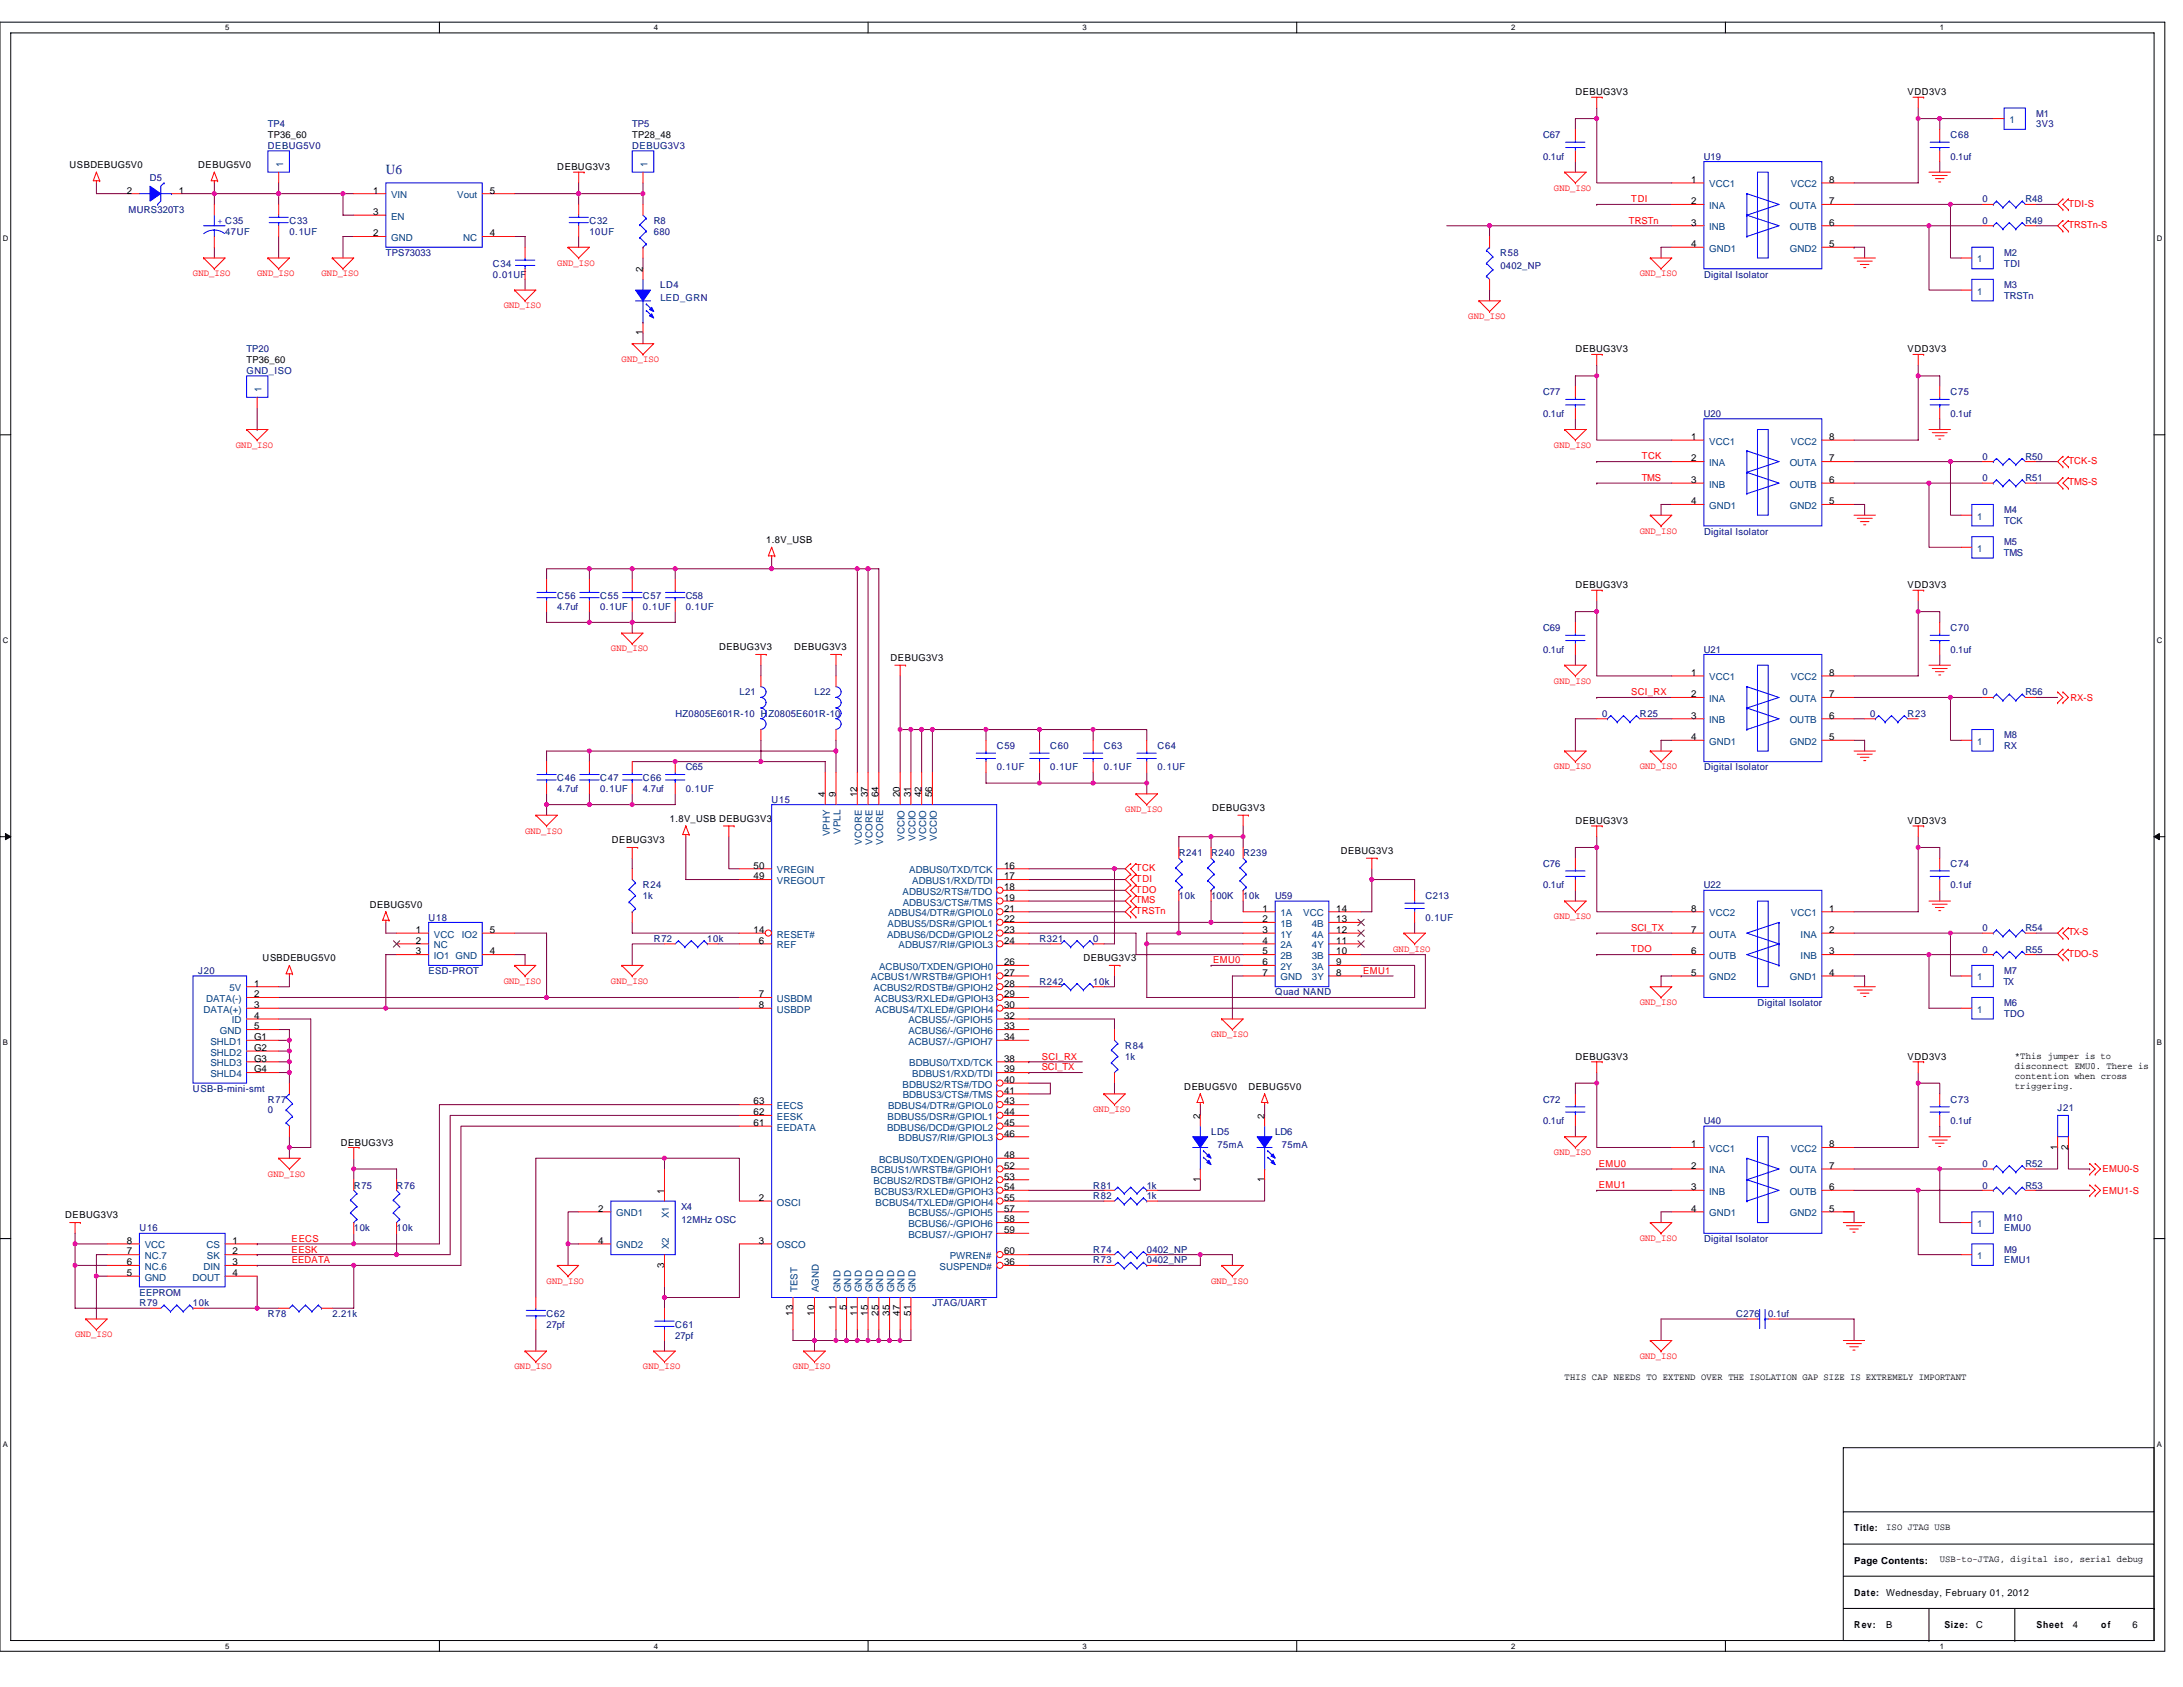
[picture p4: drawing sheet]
<svg xmlns="http://www.w3.org/2000/svg" width="279mm" height="216mm" viewBox="0 0 279 216" stroke-linecap="round" stroke-linejoin="round" font-family="sans-serif">
<defs><g id="words">
<text font-size="1.8" fill="#000080" x="49.4" y="22.3">U6</text>
<g font-size="1.2" fill="#000080">
<text x="34.3" y="16.3">TP4</text>
<text x="80.9" y="16.3">TP5</text>
<text x="197.5" y="17.7">C67</text>
<text x="249.6" y="17.7">C68</text>
<text x="260.6" y="14.9">M1</text>
<text x="260.6" y="16.3">3V3</text>
<text x="19.2" y="23.2">D5</text>
<text x="34.3" y="19.1">DEBUG5V0</text>
<text x="80.9" y="19.1">DEBUG3V3</text>
<text x="197.5" y="20.4">0.1uf</text>
<text x="218.1" y="20.4">U19</text>
<text x="249.6" y="20.4">0.1uf</text>
<text x="16.5" y="27.3">MURS320T3</text>
<text x="37" y="28.7">C33</text>
<text x="75.4" y="28.7">C32</text>
<text x="83.7" y="28.7">R8</text>
<text x="253.7" y="28.7">0</text>
<text x="253.7" y="25.9">0</text>
<text x="259.2" y="28.7">R49</text>
<text x="259.2" y="25.9">R48</text>
<text x="28.8" y="30">47UF</text>
<text x="37" y="30">0.1UF</text>
<text x="49.4" y="32.8">TPS73033</text>
<text x="63.1" y="34.1">C34</text>
<text x="63.1" y="35.5">0.01UF</text>
<text x="75.4" y="30">10UF</text>
<text x="83.7" y="30">680</text>
<text x="192" y="32.8">R58</text>
<text x="192" y="34.4">0402_NP</text>
<text x="218.1" y="35.5">Digital Isolator</text>
<text x="256.5" y="32.8">M2</text>
<text x="256.5" y="34.1">TDI</text>
<text x="84.5" y="36.9">LD4</text>
<text x="84.5" y="38.5">LED_GRN</text>
<text x="256.5" y="36.9">M3</text>
<text x="256.5" y="38.2">TRSTn</text>
<text x="31.6" y="45.1">TP20</text>
<text x="31.6" y="47.9">GND_ISO</text>
<text x="197.5" y="50.6">C77</text>
<text x="197.5" y="53.3">0.1uf</text>
<text x="218.1" y="53.3">U20</text>
<text x="249.6" y="50.6">C75</text>
<text x="249.6" y="53.3">0.1uf</text>
<text x="253.7" y="58.8">0</text>
<text x="259.2" y="58.8">R50</text>
<text x="253.7" y="61.6">0</text>
<text x="256.5" y="65.7">M4</text>
<text x="259.2" y="61.6">R51</text>
<text x="218.1" y="68.4">Digital Isolator</text>
<text x="256.5" y="71.2">TMS</text>
<text x="256.5" y="67.1">TCK</text>
<text x="256.5" y="69.8">M5</text>
<text x="71.3" y="76.7">C56</text>
<text x="76.8" y="76.7">C55</text>
<text x="82.3" y="76.7">C57</text>
<text x="87.8" y="76.7">C58</text>
<text x="71.3" y="78">4.7uf</text>
<text x="76.8" y="78">0.1UF</text>
<text x="82.3" y="78">0.1UF</text>
<text x="87.8" y="78">0.1UF</text>
<text x="197.5" y="80.8">C69</text>
<text x="197.5" y="83.5">0.1uf</text>
<text x="218.1" y="83.5">U21</text>
<text x="249.6" y="80.8">C70</text>
<text x="249.6" y="83.5">0.1uf</text>
<text x="94.6" y="89">L21</text>
<text x="104.3" y="89">L22</text>
<text x="253.7" y="89">0</text>
<text x="259.2" y="89">R56</text>
<text x="86.4" y="91.7">HZ0805E601R-10 HZ0805E601R-10</text>
<text x="127.6" y="95.9">C59</text>
<text x="134.4" y="95.9">C60</text>
<text x="141.3" y="95.9">C63</text>
<text x="148.1" y="95.9">C64</text>
<text x="205.1" y="91.7">0</text>
<text x="209.9" y="91.7">R25</text>
<text x="239.4" y="91.7">0</text>
<text x="244.2" y="91.7">R23</text>
<text x="256.5" y="94.5">M8</text>
<text x="256.5" y="95.9">RX</text>
<text x="71.3" y="100">C46</text>
<text x="71.3" y="101.3">4.7uf</text>
<text x="76.8" y="100">C47</text>
<text x="76.8" y="101.3">0.1UF</text>
<text x="82.3" y="100">C66</text>
<text x="82.3" y="101.3">4.7uf</text>
<text x="87.8" y="98.6">C65</text>
<text x="87.8" y="101.3">0.1UF</text>
<text x="127.6" y="98.6">0.1UF</text>
<text x="134.4" y="98.6">0.1UF</text>
<text x="141.3" y="98.6">0.1UF</text>
<text x="148.1" y="98.6">0.1UF</text>
<text x="218.1" y="98.6">Digital Isolator</text>
<text x="98.8" y="102.7">U15</text>
<text x="82.3" y="113.7">R24</text>
<text x="150.9" y="109.6">R241</text>
<text x="155" y="109.6">R240</text>
<text x="159.1" y="109.6">R239</text>
<text x="197.5" y="111">C76</text>
<text x="197.5" y="113.7">0.1uf</text>
<text x="218.1" y="113.7">U22</text>
<text x="249.6" y="111">C74</text>
<text x="249.6" y="113.7">0.1uf</text>
<text x="54.9" y="117.8">U18</text>
<text x="82.3" y="115.1">1k</text>
<text x="150.9" y="115.1">10k</text>
<text x="155" y="115.1">100K</text>
<text x="159.1" y="115.1">10k</text>
<text x="163.2" y="115.1">U59</text>
<text x="182.4" y="115.1">C213</text>
<text x="182.4" y="117.8">0.1UF</text>
<text x="253.7" y="119.2">0</text>
<text x="259.2" y="119.2">R54</text>
<text x="25.4" y="124.7">J20</text>
<text x="54.9" y="124.7">ESD-PROT</text>
<text x="83.7" y="120.5">R72</text>
<text x="90.5" y="120.5">10k</text>
<text x="133.1" y="120.5">R321</text>
<text x="139.9" y="120.5">0</text>
<text x="253.7" y="121.9">0</text>
<text x="256.5" y="124.7">M7</text>
<text x="259.2" y="121.9">R55</text>
<text x="133.1" y="126">R242</text>
<text x="139.9" y="126">10k</text>
<text x="163.2" y="127.4">Quad NAND</text>
<text x="225" y="128.8">Digital Isolator</text>
<text x="256.4" y="126">TX</text>
<text x="256.5" y="128.8">M6</text>
<text x="256.5" y="130.2">TDO</text>
<text x="144" y="134.3">R84</text>
<text x="144" y="135.6">1k</text>
<text x="24.7" y="139.7">USB-B-mini-smt</text>
<text x="34.3" y="141.1">R77</text>
<text x="34.3" y="142.5">0</text>
<text x="197.5" y="141.1">C72</text>
<text x="197.5" y="143.9">0.1uf</text>
<text x="218.1" y="143.9">U40</text>
<text x="249.6" y="141.1">C73</text>
<text x="249.6" y="143.9">0.1uf</text>
<text x="263.4" y="142.2">J21</text>
<text x="155" y="145.2">LD5</text>
<text x="155.8" y="146.9">75mA</text>
<text x="163.2" y="145.2">LD6</text>
<text x="164.1" y="146.9">75mA</text>
<text x="253.7" y="149.4">0</text>
<text x="259.2" y="149.4">R52</text>
<text x="45.3" y="152.1">R75</text>
<text x="50.8" y="152.1">R76</text>
<text x="87.2" y="154.8">X4</text>
<text x="139.9" y="152.1">R81</text>
<text x="139.9" y="153.5">R82</text>
<text x="146.8" y="152.1">1k</text>
<text x="146.8" y="153.5">1k</text>
<text x="253.7" y="152.1">0</text>
<text x="259.2" y="152.1">R53</text>
<text x="17.8" y="157.6">U16</text>
<text x="45.3" y="157.6">10k</text>
<text x="50.8" y="157.6">10k</text>
<text x="87.2" y="156.5">12MHz OSC</text>
<text x="139.9" y="161.7">R73</text>
<text x="139.9" y="160.3">R74</text>
<text x="146.8" y="161.7">0402_NP</text>
<text x="146.8" y="160.3">0402_NP</text>
<text x="218.1" y="159">Digital Isolator</text>
<text x="256.5" y="156.2">M10</text>
<text x="256.5" y="157.6">EMU0</text>
<text x="256.5" y="160.3">M9</text>
<text x="256.5" y="161.7">EMU1</text>
<text x="17.8" y="165.8">EEPROM</text>
<text x="17.8" y="167.2">R79</text>
<text x="24.7" y="167.2">10k</text>
<text x="119.3" y="167.2">JTAG/UART</text>
<text x="34.3" y="168.6">R78</text>
<text x="42.5" y="168.6">2.21k</text>
<text x="70" y="168.6">C62</text>
<text x="70" y="169.9">27pf</text>
<text x="86.4" y="169.9">C61</text>
<text x="86.4" y="171.3">27pf</text>
<text x="222.2" y="168.6">C276</text>
<text x="226.3" y="168.6">0.1uf</text>
</g>
<g font-size="1.2">
<text x="34.3" y="17.7">TP36_60</text>
<text x="80.9" y="17.7">TP28_48</text>
<text x="201.6" y="12.2">DEBUG3V3</text>
<text x="244.2" y="12.2">VDD3V3</text>
<text x="8.9" y="21.5">USBDEBUG5V0</text>
<text x="25.4" y="21.5">DEBUG5V0</text>
<text x="71.3" y="21.8">DEBUG3V3</text>
<text x="216.5" y="23.4">1</text>
<text x="234.1" y="23.4">8</text>
<text x="16.2" y="24.8">2</text>
<text x="22.9" y="24.8">1</text>
<text x="47.8" y="27.5">3</text>
<text x="47.8" y="24.8">1</text>
<text x="62.7" y="24.8">5</text>
<text x="216.5" y="26.1">2</text>
<text x="216.5" y="28.9">3</text>
<text x="234.1" y="26.1">7</text>
<text x="234.1" y="28.9">6</text>
<text x="47.8" y="30.2">2</text>
<text x="62.7" y="30.2">4</text>
<text x="82.3" y="34.8" transform="rotate(-90 82.3 34.8)">2</text>
<text x="216.5" y="31.6">4</text>
<text x="234.1" y="31.6">5</text>
<text x="31.6" y="46.5">TP36_60</text>
<text x="82.3" y="42.9" transform="rotate(-90 82.3 42.9)">1</text>
<text x="201.6" y="45.1">DEBUG3V3</text>
<text x="244.2" y="45.1">VDD3V3</text>
<text x="216.5" y="56.3">1</text>
<text x="216.5" y="59.1">2</text>
<text x="234.1" y="59.1">7</text>
<text x="234.1" y="56.3">8</text>
<text x="216.5" y="64.5">4</text>
<text x="216.5" y="61.8">3</text>
<text x="234.1" y="61.8">6</text>
<text x="234.1" y="64.5">5</text>
<text x="98.1" y="69.5">1.8V_USB</text>
<text x="201.6" y="75.3">DEBUG3V3</text>
<text x="244.2" y="75.3">VDD3V3</text>
<text x="92" y="83.2">DEBUG3V3</text>
<text x="101.6" y="83.2">DEBUG3V3</text>
<text x="114" y="84.6">DEBUG3V3</text>
<text x="216.5" y="86.5">1</text>
<text x="216.5" y="89.2">2</text>
<text x="234.1" y="89.2">7</text>
<text x="234.1" y="86.5">8</text>
<text x="216.5" y="94.7">4</text>
<text x="216.5" y="92">3</text>
<text x="234.1" y="92">6</text>
<text x="234.1" y="94.7">5</text>
<text x="78.3" y="107.9">DEBUG3V3</text>
<text x="85.7" y="105.2">1.8V_USB DEBUG3V3</text>
<text x="105.6" y="102" transform="rotate(-90 105.6 102)">4</text>
<text x="107" y="102" transform="rotate(-90 107 102)">9</text>
<text x="109.7" y="102" transform="rotate(-90 109.7 102)">12</text>
<text x="111.1" y="102" transform="rotate(-90 111.1 102)">37</text>
<text x="112.5" y="102" transform="rotate(-90 112.5 102)">64</text>
<text x="115.2" y="102" transform="rotate(-90 115.2 102)">20</text>
<text x="116.6" y="102" transform="rotate(-90 116.6 102)">31</text>
<text x="117.9" y="102" transform="rotate(-90 117.9 102)">42</text>
<text x="119.3" y="102" transform="rotate(-90 119.3 102)">56</text>
<text x="155.1" y="103.8">DEBUG3V3</text>
<text x="201.6" y="105.5">DEBUG3V3</text>
<text x="244.2" y="105.5">VDD3V3</text>
<text x="96.5" y="111.2">50</text>
<text x="96.5" y="112.5">49</text>
<text x="128.5" y="112.5">17</text>
<text x="128.5" y="111.2">16</text>
<text x="128.5" y="113.9">18</text>
<text x="171.6" y="109.3">DEBUG3V3</text>
<text x="47.3" y="116.2">DEBUG5V0</text>
<text x="53.2" y="119.4">1</text>
<text x="62.7" y="119.4">5</text>
<text x="96.5" y="119.4">14</text>
<text x="128.5" y="118">22</text>
<text x="128.5" y="115.3">19</text>
<text x="128.5" y="116.7">21</text>
<text x="128.5" y="119.4">23</text>
<text x="161.6" y="116.7">1</text>
<text x="161.6" y="118">2</text>
<text x="161.6" y="119.4">3</text>
<text x="171" y="118">13</text>
<text x="171" y="119.4">12</text>
<text x="171" y="116.7">14</text>
<text x="216.5" y="116.7">8</text>
<text x="216.5" y="119.4">7</text>
<text x="234.1" y="119.4">2</text>
<text x="234.1" y="116.7">1</text>
<text x="33.6" y="123">USBDEBUG5V0</text>
<text x="53.2" y="120.8">2</text>
<text x="53.2" y="122.2">3</text>
<text x="62.7" y="122.2">4</text>
<text x="97.1" y="120.8">6</text>
<text x="128.5" y="124.9">27</text>
<text x="128.5" y="120.8">24</text>
<text x="128.5" y="123.5">26</text>
<text x="138.7" y="123">DEBUG3V3</text>
<text x="161.6" y="120.8">4</text>
<text x="161.6" y="122.2">5</text>
<text x="161.6" y="123.5">6</text>
<text x="161.6" y="124.9">7</text>
<text x="171" y="122.2">10</text>
<text x="171" y="123.5">9</text>
<text x="171" y="120.8">11</text>
<text x="171" y="124.9">8</text>
<text x="216.5" y="124.9">5</text>
<text x="216.5" y="122.2">6</text>
<text x="234.1" y="124.9">4</text>
<text x="234.1" y="122.2">3</text>
<text x="32.5" y="126.3">1</text>
<text x="32.5" y="127.6">2</text>
<text x="32.5" y="131.7">5</text>
<text x="32.5" y="129">3</text>
<text x="32.5" y="130.4">4</text>
<text x="97.1" y="127.6">7</text>
<text x="97.1" y="129">8</text>
<text x="128.5" y="127.6">29</text>
<text x="128.5" y="126.3">28</text>
<text x="128.5" y="129">30</text>
<text x="128.5" y="130.4">32</text>
<text x="128.5" y="131.7">33</text>
<text x="32.5" y="133.1">G1</text>
<text x="32.5" y="134.5">G2</text>
<text x="32.5" y="135.9">G3</text>
<text x="32.5" y="137.2">G4</text>
<text x="128.5" y="137.2">39</text>
<text x="128.5" y="133.1">34</text>
<text x="128.5" y="135.9">38</text>
<text x="201.6" y="135.6">DEBUG3V3</text>
<text x="244.2" y="135.6">VDD3V3</text>
<text x="257.9" y="135.5">*This jumper is to</text>
<text x="257.9" y="136.8">disconnect EMU0. There is</text>
<text x="96.5" y="141.4">63</text>
<text x="96.5" y="142.7">62</text>
<text x="128.5" y="142.7">44</text>
<text x="128.5" y="140">41</text>
<text x="128.5" y="141.4">43</text>
<text x="128.5" y="138.6">40</text>
<text x="151.6" y="139.5">DEBUG5V0</text>
<text x="153.6" y="143.2" transform="rotate(-90 153.6 143.2)">2</text>
<text x="159.8" y="139.5">DEBUG5V0</text>
<text x="161.8" y="143.2" transform="rotate(-90 161.8 143.2)">2</text>
<text x="257.9" y="138.1">contention when cross</text>
<text x="257.9" y="139.4">triggering.</text>
<text x="43.6" y="146.6">DEBUG3V3</text>
<text x="96.5" y="144.1">61</text>
<text x="128.5" y="149.6">52</text>
<text x="128.5" y="145.5">46</text>
<text x="128.5" y="148.2">48</text>
<text x="128.5" y="144.1">45</text>
<text x="216.5" y="146.8">1</text>
<text x="216.5" y="149.6">2</text>
<text x="234.1" y="149.6">7</text>
<text x="234.1" y="146.8">8</text>
<text x="263.3" y="147.1" transform="rotate(-90 263.3 147.1)">1</text>
<text x="264.7" y="147.1" transform="rotate(-90 264.7 147.1)">2</text>
<text x="8.4" y="155.9">DEBUG3V3</text>
<text x="76.6" y="155.1">2</text>
<text x="85" y="152.8" transform="rotate(-90 85 152.8)">1</text>
<text x="97.1" y="153.7">2</text>
<text x="128.5" y="152.3">54</text>
<text x="128.5" y="151">53</text>
<text x="128.5" y="153.7">55</text>
<text x="128.5" y="155.1">57</text>
<text x="153.6" y="151.3" transform="rotate(-90 153.6 151.3)">1</text>
<text x="161.8" y="151.3" transform="rotate(-90 161.8 151.3)">1</text>
<text x="216.5" y="155.1">4</text>
<text x="216.5" y="152.3">3</text>
<text x="234.1" y="152.3">6</text>
<text x="234.1" y="155.1">5</text>
<text x="16.2" y="159.2">8</text>
<text x="16.2" y="160.5">7</text>
<text x="16.2" y="161.9">6</text>
<text x="29.8" y="159.2">1</text>
<text x="29.8" y="161.9">3</text>
<text x="29.8" y="160.5">2</text>
<text x="76.6" y="159.2">4</text>
<text x="97.1" y="159.2">3</text>
<text x="128.5" y="161.9">36</text>
<text x="128.5" y="160.5">60</text>
<text x="128.5" y="156.4">58</text>
<text x="128.5" y="157.8">59</text>
<text x="16.2" y="163.3">5</text>
<text x="29.8" y="163.3">4</text>
<text x="85" y="162.2" transform="rotate(-90 85 162.2)">3</text>
<text x="107" y="167.7" transform="rotate(-90 107 167.7)">1</text>
<text x="108.3" y="167.7" transform="rotate(-90 108.3 167.7)">5</text>
<text x="101.5" y="168.4" transform="rotate(-90 101.5 168.4)">13</text>
<text x="104.2" y="168.4" transform="rotate(-90 104.2 168.4)">10</text>
<text x="109.7" y="168.4" transform="rotate(-90 109.7 168.4)">11</text>
<text x="111.1" y="168.4" transform="rotate(-90 111.1 168.4)">15</text>
<text x="112.5" y="168.4" transform="rotate(-90 112.5 168.4)">25</text>
<text x="113.8" y="168.4" transform="rotate(-90 113.8 168.4)">35</text>
<text x="115.2" y="168.4" transform="rotate(-90 115.2 168.4)">47</text>
<text x="116.6" y="168.4" transform="rotate(-90 116.6 168.4)">51</text>
<text x="200.3" y="176.6">THIS CAP NEEDS TO EXTEND OVER THE ISOLATION GAP SIZE IS EXTREMELY IMPORTANT</text>
<text x="237.3" y="196">Title:</text>
<text x="241.4" y="195.8">ISO JTAG USB</text>
<text x="237.3" y="200.1">Page Contents:</text>
<text x="248.3" y="200">USB-to-JTAG, digital iso, serial debug</text>
<text x="237.3" y="204.2">Date:</text>
<text x="237.3" y="208.3">Rev:</text>
<text x="241.4" y="208.3">B</text>
<text x="241.4" y="204.2">Wednesday, February 01, 2012</text>
<text x="248.9" y="208.3">Size:</text>
<text x="252.9" y="208.3">C</text>
<text x="260.6" y="208.3">Sheet</text>
<text x="265.3" y="208.3">4</text>
<text x="268.9" y="208.3">of</text>
<text x="272.9" y="208.3">6</text>
</g>
<g font-size="1.2" fill="#004080">
<text x="257.2" y="15.7">1</text>
<text x="36.2" y="21.4" transform="rotate(-90 36.2 21.4)">1</text>
<text x="82.9" y="21.4" transform="rotate(-90 82.9 21.4)">1</text>
<text x="218.8" y="24">VCC1</text>
<text x="229.2" y="24">VCC2</text>
<text x="50.1" y="28.1">EN</text>
<text x="50.1" y="25.4">VIN</text>
<text x="58.5" y="25.4">Vout</text>
<text x="218.8" y="26.7">INA</text>
<text x="218.8" y="29.5">INB</text>
<text x="229.1" y="26.7">OUTA</text>
<text x="229.1" y="29.5">OUTB</text>
<text x="50.1" y="30.8">GND</text>
<text x="59.3" y="30.8">NC</text>
<text x="218.8" y="32.2">GND1</text>
<text x="229.1" y="32.2">GND2</text>
<text x="253" y="33.6">1</text>
<text x="253" y="37.7">1</text>
<text x="33.5" y="50.2" transform="rotate(-90 33.5 50.2)">1</text>
<text x="218.8" y="56.9">VCC1</text>
<text x="218.8" y="59.6">INA</text>
<text x="229.1" y="59.6">OUTA</text>
<text x="229.2" y="56.9">VCC2</text>
<text x="218.8" y="65.1">GND1</text>
<text x="218.8" y="62.4">INB</text>
<text x="229.1" y="62.4">OUTB</text>
<text x="229.1" y="65.1">GND2</text>
<text x="253" y="66.5">1</text>
<text x="253" y="70.6">1</text>
<text x="218.8" y="87.1">VCC1</text>
<text x="218.8" y="89.8">INA</text>
<text x="229.1" y="89.8">OUTA</text>
<text x="229.2" y="87.1">VCC2</text>
<text x="218.8" y="95.3">GND1</text>
<text x="218.8" y="92.6">INB</text>
<text x="229.1" y="92.6">OUTB</text>
<text x="229.1" y="95.3">GND2</text>
<text x="253" y="95.3">1</text>
<text x="106.2" y="107" transform="rotate(-90 106.2 107)">VPHY</text>
<text x="107.6" y="106.7" transform="rotate(-90 107.6 106.7)">VPLL</text>
<text x="115.8" y="107.6" transform="rotate(-90 115.8 107.6)">VCCIO</text>
<text x="117.2" y="107.6" transform="rotate(-90 117.2 107.6)">VCCIO</text>
<text x="118.5" y="107.6" transform="rotate(-90 118.5 107.6)">VCCIO</text>
<text x="119.9" y="107.6" transform="rotate(-90 119.9 107.6)">VCCIO</text>
<text x="99.4" y="111.8">VREGIN</text>
<text x="99.4" y="113.1">VREGOUT</text>
<text x="110.3" y="108.1" transform="rotate(-90 110.3 108.1)">VCORE</text>
<text x="111.7" y="108.1" transform="rotate(-90 111.7 108.1)">VCORE</text>
<text x="113.1" y="108.1" transform="rotate(-90 113.1 108.1)">VCORE</text>
<text x="116.4" y="111.8">ADBUS0/TXD/TCK</text>
<text x="116.8" y="113.1">ADBUS1/RXD/TDI</text>
<text x="55.5" y="120">VCC</text>
<text x="59.1" y="120">IO2</text>
<text x="99.4" y="120">RESET#</text>
<text x="113.5" y="120">ADBUS6/DCD#/GPIOL2</text>
<text x="113.6" y="118.6">ADBUS5/DSR#/GPIOL1</text>
<text x="113.7" y="117.3">ADBUS4/DTR#/GPIOL0</text>
<text x="115.5" y="114.5">ADBUS2/RTS#/TDO</text>
<text x="115.5" y="115.9">ADBUS3/CTS#/TMS</text>
<text x="163.9" y="117.3">1A</text>
<text x="163.9" y="118.6">1B</text>
<text x="163.9" y="120">1Y</text>
<text x="166.8" y="117.3">VCC</text>
<text x="167.9" y="118.6">4B</text>
<text x="167.9" y="120">4A</text>
<text x="218.8" y="117.3">VCC2</text>
<text x="218.8" y="120">OUTA</text>
<text x="229.2" y="117.3">VCC1</text>
<text x="230.5" y="120">INA</text>
<text x="55.5" y="121.4">NC</text>
<text x="55.5" y="122.7">IO1 GND</text>
<text x="99.4" y="121.4">REF</text>
<text x="111.5" y="125.5">ACBUS1/WRSTB#/GPIOH1</text>
<text x="112.5" y="124.1">ACBUS0/TXDEN/GPIOH0</text>
<text x="115" y="121.4">ADBUS7/RI#/GPIOL3</text>
<text x="163.9" y="121.4">2A</text>
<text x="163.9" y="122.7">2B</text>
<text x="163.9" y="124.1">2Y</text>
<text x="163.9" y="125.5">GND</text>
<text x="167.9" y="122.7">3B</text>
<text x="167.9" y="124.1">3A</text>
<text x="167.9" y="121.4">4Y</text>
<text x="167.9" y="125.5">3Y</text>
<text x="218.8" y="125.5">GND2</text>
<text x="218.8" y="122.7">OUTB</text>
<text x="229.1" y="125.5">GND1</text>
<text x="230.5" y="122.7">INB</text>
<text x="253" y="125.5">1</text>
<text x="26.1" y="129.6">DATA(+)</text>
<text x="26.4" y="128.2">DATA(-)</text>
<text x="29.4" y="126.9">5V</text>
<text x="29.7" y="131">ID</text>
<text x="99.4" y="128.2">USBDM</text>
<text x="99.4" y="129.6">USBDP</text>
<text x="111.8" y="126.9">ACBUS2/RDSTB#/GPIOH2</text>
<text x="111.9" y="128.2">ACBUS3/RXLED#/GPIOH3</text>
<text x="112.1" y="129.6">ACBUS4/TXLED#/GPIOH4</text>
<text x="116.3" y="131">ACBUS5/-/GPIOH5</text>
<text x="253" y="129.6">1</text>
<text x="26.9" y="133.7">SHLD1</text>
<text x="26.9" y="135.1">SHLD2</text>
<text x="26.9" y="136.5">SHLD3</text>
<text x="26.9" y="137.8">SHLD4</text>
<text x="28.2" y="132.3">GND</text>
<text x="116.3" y="132.3">ACBUS6/-/GPIOH6</text>
<text x="116.3" y="133.7">ACBUS7/-/GPIOH7</text>
<text x="116.4" y="136.5">BDBUS0/TXD/TCK</text>
<text x="116.8" y="137.8">BDBUS1/RXD/TDI</text>
<text x="99.4" y="141.9">EECS</text>
<text x="99.4" y="143.3">EESK</text>
<text x="113.6" y="143.3">BDBUS5/DSR#/GPIOL1</text>
<text x="113.7" y="141.9">BDBUS4/DTR#/GPIOL0</text>
<text x="115.5" y="139.2">BDBUS2/RTS#/TDO</text>
<text x="115.5" y="140.6">BDBUS3/CTS#/TMS</text>
<text x="99.4" y="144.7">EEDATA</text>
<text x="112.5" y="148.8">BCBUS0/TXDEN/GPIOH0</text>
<text x="113.5" y="144.7">BDBUS6/DCD#/GPIOL2</text>
<text x="115" y="146">BDBUS7/RI#/GPIOL3</text>
<text x="218.8" y="147.4">VCC1</text>
<text x="229.2" y="147.4">VCC2</text>
<text x="78.9" y="155.7">GND1</text>
<text x="85.6" y="155.9" transform="rotate(-90 85.6 155.9)">X1</text>
<text x="99.4" y="154.3">OSCI</text>
<text x="111.5" y="150.2">BCBUS1/WRSTB#/GPIOH1</text>
<text x="111.8" y="151.6">BCBUS2/RDSTB#/GPIOH2</text>
<text x="111.9" y="152.9">BCBUS3/RXLED#/GPIOH3</text>
<text x="112.1" y="154.3">BCBUS4/TXLED#/GPIOH4</text>
<text x="116.3" y="155.7">BCBUS5/-/GPIOH5</text>
<text x="218.8" y="155.7">GND1</text>
<text x="218.8" y="150.2">INA</text>
<text x="218.8" y="152.9">INB</text>
<text x="229.1" y="150.2">OUTA</text>
<text x="229.1" y="152.9">OUTB</text>
<text x="229.1" y="155.7">GND2</text>
<text x="18.5" y="159.8">VCC</text>
<text x="18.5" y="161.1">NC.7</text>
<text x="26.4" y="159.8">CS</text>
<text x="26.5" y="161.1">SK</text>
<text x="78.9" y="159.8">GND2</text>
<text x="85.6" y="159.9" transform="rotate(-90 85.6 159.9)">X2</text>
<text x="99.4" y="159.8">OSCO</text>
<text x="116.3" y="157">BCBUS6/-/GPIOH6</text>
<text x="116.3" y="158.4">BCBUS7/-/GPIOH7</text>
<text x="121.6" y="161.1">PWREN#</text>
<text x="253" y="157">1</text>
<text x="253" y="161.1">1</text>
<text x="18.5" y="162.5">NC.6</text>
<text x="18.5" y="163.9">GND</text>
<text x="24.6" y="163.9">DOUT</text>
<text x="26" y="162.5">DIN</text>
<text x="102.1" y="165.4" transform="rotate(-90 102.1 165.4)">TEST</text>
<text x="104.8" y="165.4" transform="rotate(-90 104.8 165.4)">AGND</text>
<text x="107.6" y="165.4" transform="rotate(-90 107.6 165.4)">GND</text>
<text x="108.9" y="165.4" transform="rotate(-90 108.9 165.4)">GND</text>
<text x="110.3" y="165.4" transform="rotate(-90 110.3 165.4)">GND</text>
<text x="111.7" y="165.4" transform="rotate(-90 111.7 165.4)">GND</text>
<text x="113.1" y="165.4" transform="rotate(-90 113.1 165.4)">GND</text>
<text x="114.4" y="165.4" transform="rotate(-90 114.4 165.4)">GND</text>
<text x="115.8" y="165.4" transform="rotate(-90 115.8 165.4)">GND</text>
<text x="117.2" y="165.4" transform="rotate(-90 117.2 165.4)">GND</text>
<text x="120.2" y="162.5">SUSPEND#</text>
</g>
<text font-size="1.2" fill="#00f" x="27.9" y="28.6">+ C35</text>
<g font-size="1.2" fill="#f00">
<text x="198.9" y="24.4">GND_ISO</text>
<text x="208.5" y="28.6">TRSTn</text>
<text x="208.8" y="25.9">TDI</text>
<text x="264.7" y="29.2">TRSTn-S</text>
<text x="264.7" y="26.5">TDI-S</text>
<text x="24.7" y="35.4">GND_ISO</text>
<text x="32.9" y="35.4">GND_ISO</text>
<text x="41.1" y="35.4">GND_ISO</text>
<text x="71.3" y="34">GND_ISO</text>
<text x="209.9" y="35.4">GND_ISO</text>
<text x="64.5" y="39.5">GND_ISO</text>
<text x="187.9" y="40.9">GND_ISO</text>
<text x="79.6" y="46.3">GND_ISO</text>
<text x="30.2" y="57.3">GND_ISO</text>
<text x="198.9" y="57.3">GND_ISO</text>
<text x="210.1" y="58.8">TCK</text>
<text x="264.7" y="59.4">TCK-S</text>
<text x="210.1" y="61.6">TMS</text>
<text x="264.7" y="62.1">TMS-S</text>
<text x="209.9" y="68.3">GND_ISO</text>
<text x="78.2" y="83.4">GND_ISO</text>
<text x="198.9" y="87.5">GND_ISO</text>
<text x="208.8" y="89">SCI_RX</text>
<text x="265" y="89.7">RX-S</text>
<text x="198.9" y="98.4">GND_ISO</text>
<text x="209.9" y="98.4">GND_ISO</text>
<text x="67.2" y="106.7">GND_ISO</text>
<text x="144" y="103.9">GND_ISO</text>
<text x="145.4" y="112.9">TDI</text>
<text x="145.4" y="111.5">TCK</text>
<text x="145.4" y="115.6">TMS</text>
<text x="145.4" y="114.2">TDO</text>
<text x="145.4" y="117">TRSTn</text>
<text x="198.9" y="117.7">GND_ISO</text>
<text x="208.8" y="119.1">SCI_TX</text>
<text x="264.7" y="119.7">TX-S</text>
<text x="64.5" y="125.9">GND_ISO</text>
<text x="78.2" y="125.9">GND_ISO</text>
<text x="155.3" y="123.3">EMU0</text>
<text x="174.5" y="124.6">EMU1</text>
<text x="178.3" y="121.8">GND_ISO</text>
<text x="208.8" y="121.9">TDO</text>
<text x="264.7" y="122.5">TDO-S</text>
<text x="209.9" y="128.6">GND_ISO</text>
<text x="133.3" y="135.6">SCI_RX</text>
<text x="133.3" y="137">SCI_TX</text>
<text x="155" y="132.7">GND_ISO</text>
<text x="139.9" y="142.3">GND_ISO</text>
<text x="198.9" y="147.8">GND_ISO</text>
<text x="204.6" y="149.3">EMU0</text>
<text x="34.3" y="150.6">GND_ISO</text>
<text x="204.6" y="152.1">EMU1</text>
<text x="269.1" y="152.8">EMU1-S</text>
<text x="269.1" y="150">EMU0-S</text>
<text x="37.3" y="158.9">EECS</text>
<text x="37.3" y="160.3">EESK</text>
<text x="37.3" y="161.7">EEDATA</text>
<text x="209.9" y="158.8">GND_ISO</text>
<text x="70" y="164.3">GND_ISO</text>
<text x="155" y="164.3">GND_ISO</text>
<text x="9.6" y="171.2">GND_ISO</text>
<text x="209.9" y="173.9">GND_ISO</text>
<text x="65.8" y="175.3">GND_ISO</text>
<text x="82.3" y="175.3">GND_ISO</text>
<text x="101.5" y="175.3">GND_ISO</text>
</g>
<g font-size="1">
<text x="28.8" y="3.9">5</text>
<text x="83.7" y="3.9">4</text>
<text x="138.5" y="3.9">3</text>
<text x="193.4" y="3.9">2</text>
<text x="248.3" y="3.9">1</text>
<text x=".4" y="30.8">D</text>
<text x="276.1" y="30.8">D</text>
<text x=".4" y="82.3">C</text>
<text x="276.1" y="82.3">C</text>
<text x=".4" y="133.7">B</text>
<text x="276.1" y="133.7">B</text>
<text x=".4" y="185.1">A</text>
<text x="276.1" y="185.1">A</text>
<text x="28.8" y="211">5</text>
<text x="83.7" y="211">4</text>
<text x="138.5" y="211">3</text>
<text x="193.4" y="211">2</text>
<text x="248.3" y="211">1</text>
</g>
</g></defs>
<path d="M0 2.8h277.1v208.5h-277.1zM1.4 4.2h274.3v205.8h-274.3z" fill="none" stroke="#000" stroke-width=".13"/>
<g fill="#fff">
<path d="M28.8 3h.6v1.1h-.6z"/>
<path d="M28.8 210.1h.6v1.1h-.6z"/>
</g>
<path d="M56.2 2.8v1.4M56.2 210v1.3" fill="none" stroke="#000" stroke-width=".13"/>
<g fill="#fff">
<path d="M83.7 3h.5v1.1h-.5z"/>
<path d="M83.7 210.1h.5v1.1h-.5z"/>
</g>
<path d="M111.1 2.8v1.4M111.1 210v1.3" fill="none" stroke="#000" stroke-width=".13"/>
<g fill="#fff">
<path d="M138.5 3h.6v1.1h-.6z"/>
<path d="M138.5 210.1h.6v1.1h-.6z"/>
</g>
<path d="M166 2.8v1.4M166 210v1.3" fill="none" stroke="#000" stroke-width=".13"/>
<g fill="#fff">
<path d="M193.4 3h.6v1.1h-.6z"/>
<path d="M193.4 210.1h.6v1.1h-.6z"/>
</g>
<path d="M220.8 2.8v1.4M220.8 210v1.3" fill="none" stroke="#000" stroke-width=".13"/>
<g fill="#fff">
<path d="M248.3 3h.5v1.1h-.5z"/>
<path d="M248.3 210.1h.5v1.1h-.5z"/>
<path d="M.4 29.9h.7v1.1h-.7z"/>
<path d="M276.1 29.9h.7v1.1h-.7z"/>
<path d="M.4 81.4h.7v1.1h-.7z"/>
<path d="M276.1 81.4h.7v1.1h-.7z"/>
</g>
<path d="M0 55.6h1.4M275.7 55.6h1.4" fill="none" stroke="#000" stroke-width=".13"/>
<g fill="#fff">
<path d="M.4 132.8h.6v1.1h-.6z"/>
<path d="M276.1 132.8h.6v1.1h-.6z"/>
</g>
<path d="M0 107.1h1.4M275.7 107.1h1.4" fill="none" stroke="#000" stroke-width=".13"/>
<path d="M.7 106.7l.7 .4-.7 .4zM275.7 107.1l.7-.4v.8z" fill="#000" stroke="#000" stroke-width=".13"/>
<g fill="#fff">
<path d="M.4 184.2h.6v1.1h-.6z"/>
<path d="M276.1 184.2h.6v1.1h-.6z"/>
</g>
<path d="M0 158.5h1.4M275.7 158.5h1.4M235.9 185.3h39.8v24.7h-39.8zM235.9 193.5h39.8M235.9 197.6h39.8M235.9 201.7h39.8M235.9 205.8h39.8M246.9 210h.1M246.9 205.8v4.2M257.9 210h.1M257.9 205.8v4.2M275.7 205.8h.1" fill="none" stroke="#000" stroke-width=".13"/>
<g fill="none" stroke="#800040" stroke-width=".13">
<path d="M201.6 16.6v-1.4h2.8v8.2h9.6M204.4 13.8v1.4M245.5 15.2v8.2h-8.2M245.5 13.8v1.4M245.5 15.2h2.8M248.3 15.2h6.8M248.3 15.2v1.4M12.3 23.4v1.4h4.2M23.3 24.8h4.1M27.4 24.8h8.3M27.4 24.8v1.4M27.4 31.6v1.4"/>
<path d="M27.4 23.4v1.4M35.7 23.4v1.4M35.7 24.8h8.2v2.7h1.4M35.7 30.3v2.7M35.7 24.8v1.4M43.9 24.8h1.4M45.3 30.3h-1.4v2.7M65.8 30.3h1.4v1.3M65.8 24.8h8.3M67.2 35.8v1.3M74.1 24.8h8.2M74.1 24.8v1.4"/>
<path d="M74.1 30.3v1.3M74.1 23.4v1.4M82.3 24.8v1.4M82.3 33v1.4M82.3 23.4v1.4M185.2 28.9h5.4M190.6 28.9h.1M190.6 28.9v1.4M190.6 37.1v1.4M190.6 28.9h23.4M201.6 20.7v1.3M204.4 26.2h.1"/>
<path d="M204.4 26.2h9.6M214 31.6h-1.4v1.4M237.3 26.2h12.3v6.8h1.4M237.3 28.9h9.6v8.2h4.1M237.3 31.6h1.4v1.4M237.3 31.6h.1M246.9 28.9h6.8M248.3 20.7v1.3M249.6 26.2h4.1M260.6 26.2h2.8M260.6 28.9h2.8M32.9 55h.1"/>
<path d="M32.9 52.2v2.8M82.3 42.6v1.4M201.6 49.5v-1.4h2.8v8.2h9.6M201.6 53.6v1.4M204.4 59.1h.1M204.4 46.7v1.4M204.4 59.1h9.6M237.3 59.1h12.3v6.8h1.4M245.5 48.1h2.8v1.4M245.5 46.7v1.4M245.5 48.1v8.2h-8.2M248.3 53.6v1.4"/>
<path d="M249.6 59.1h4.1M260.6 59.1h2.8M70 78.3v1.4h5.4M75.4 78.3v1.4M75.4 72.8h-5.4v1.4M75.4 72.8h5.5M75.4 79.7h5.5M75.4 72.8v1.4M80.9 72.8h5.5M80.9 79.7v1.3M80.9 78.3v1.4M80.9 72.8v1.4"/>
<path d="M86.4 72.8h12.4M86.4 78.3v1.4h-5.5M86.4 72.8v1.4M98.8 71.4v1.4M98.8 72.8h10.9M109.7 72.8h1.4M109.7 72.8v26M111.1 72.8h1.4v26M111.1 72.8v26M201.6 79.7v-1.4h2.8v8.2h9.6M204.4 61.8h.1M204.4 76.9v1.4"/>
<path d="M204.4 61.8h9.6M214 64.6h-1.4v1.3M237.3 61.8h9.6v8.2h4.1M237.3 64.6h1.4v1.3M245.5 78.3h2.8v1.4M245.5 76.9v1.4M245.5 78.3v8.2h-8.2M246.9 61.8h6.8M260.6 61.8h2.8M70 97.5v-1.4h5.4v1.4M75.4 96.1h31.6v2.7M80.9 97.5h16.5"/>
<path d="M97.4 97.5h8.2v1.3M97.4 94.7v2.8M97.4 85.1v1.4M107 94.7v1.4M107 85.1v1.4M115.2 93.4v5.4M115.2 86.5v6.9M115.2 93.4h1.4v5.4M116.6 93.4h1.4M118 93.4h8.2M118 93.4v5.4M119.3 93.4v5.4"/>
<path d="M126.2 93.4h6.9M126.2 98.8v1.4h6.9M126.2 93.4v1.3M133.1 93.4h6.8M133.1 93.4v1.3M133.1 98.8v1.4M139.9 93.4h6.9v1.3M139.9 93.4v1.3M139.9 98.8v1.4M146.8 98.8v1.4M201.6 83.8v1.3M204.4 89.3h.1"/>
<path d="M204.4 92h-2.8v4.1M204.4 89.3h9.6M211.2 92h2.8M214 94.7h-1.4v1.4M237.3 89.3h12.3v5.4h1.4M237.3 92h1.4M237.3 94.7h1.4v1.4M248.3 83.8v1.3M249.6 89.3h4.1M260.6 89.3h2.8M49.4 118v1.4h1.4M65.8 119.4h4.2v8.3"/>
<path d="M70 103v1.3M70 103h5.4M70 101.6v1.4M75.4 103h5.5M75.4 101.6v1.4M80.9 101.6v1.4M80.9 109.8v1.4M80.9 118v1.4h13.7M86.4 101.6v1.4h-5.5M87.8 107.1v5.5h6.8M93.3 107.1v4.1h1.3M131.7 119.4h13.7v2.8h13.7"/>
<path d="M131.7 118h23.3M131.7 115.3h12.3M131.7 116.7h12.3M131.7 113.9h12.3M131.7 112.6h12.3M131.7 111.2h10.9v9.6h-1.3M133.1 100.2h6.8M139.9 100.2h6.9v1.4M142.6 111.2h1.4M150.9 119.4h-4.1v1.4M150.9 119.4h8.2M150.9 115.3v4.1"/>
<path d="M155 115.3v2.7M155 107.1v1.4M155 107.1h-4.1v1.4M155 107.1h4.1M155 118h4.1M159.1 115.3v1.4M159.1 107.1v1.4M159.1 105.7v1.4M175.6 111.2v1.4M175.6 112.6v4.1h-1.4M175.6 112.6h5.5v1.3M181.1 118v1.4"/>
<path d="M201.6 109.8v-1.3h2.8v8.2h9.6M201.6 113.9v1.4M204.4 119.4h.1M204.4 107.1v1.4M204.4 119.4h9.6M237.3 119.4h12.3v5.5h1.4M245.5 108.5h2.8v1.3M245.5 107.1v1.4M245.5 108.5v8.2h-8.2M248.3 113.9v1.4M249.6 119.4h4.1M260.6 119.4h2.8"/>
<path d="M35.7 130.4h4.1v16.5h-2.8M35.7 127.7h34.3M35.7 129h13.7M35.7 137.3h1.3M35.7 135.9h1.3M35.7 134.5h1.3M35.7 133.1h1.3M35.7 131.8h1.3v1.3M37 124.9v1.4h-1.3M37 135.9v1.4M37 133.1v1.4M37 137.3v1.3"/>
<path d="M37 134.5v1.4M49.4 129h45.2M50.8 122.2h-1.4v6.8M65.8 122.2h1.4v1.3M70 127.7h24.6M85 120.8h-4.1v2.7M91.9 120.8h2.7M131.7 126.3h2.7M131.7 138.6h2.7v1.4h-2.7M131.7 135.9h.1M131.7 137.3h.1M131.7 120.8h2.7"/>
<path d="M131.7 130.4h10.9v1.4M131.7 135.9h6.8M131.7 137.3h6.8M142.6 124.9v1.4h-1.3M142.6 138.6v1.4M146.8 120.8h12.3M146.8 120.8v6.9h34.3v-4.2h-6.9M155 123.5h.1M155 123.5h4.1M159.1 124.9h-1.4v5.5M174.2 122.2h8.2v6.8h-50.7M174.2 124.9h.1"/>
<path d="M174.2 124.9h4.1M201.6 140v-1.4h2.8v8.3h9.6M204.4 122.2h.1M204.4 137.3v1.3M204.4 122.2h9.6M214 124.9h-1.4v1.4M237.3 122.2h9.6v6.8h4.1M237.3 124.9h1.4v1.4M245.5 138.6h2.8v1.4M245.5 137.3v1.3M245.5 138.6v8.3h-8.2M246.9 122.2h6.8"/>
<path d="M260.6 122.2h2.8M9.6 159.2v2.7M9.6 159.2h4.1M9.6 157.8v1.4M32.9 159.2h.1M32.9 159.2h12.4M37 146.9v1.3M37 145.5v1.4M45.3 157.8v1.4M45.3 149.6v1.4M45.3 149.6h5.5v1.4M45.3 148.2v1.4"/>
<path d="M50.8 157.8v2.8M72.7 159.2v2.7M74.1 155.1h-1.4v4.1h1.4M85 148.2h-16.4v17.9M85 148.2v1.4M85 148.2h9.6v5.5M94.6 141.4h-38.4v17.8h-10.9M94.6 142.7h-37v17.9h-6.8M94.6 144.1h-35.6v17.8h-13.7M94.6 159.2v6.9h-9.6M131.7 152.3h9.6M131.7 153.7h9.6"/>
<path d="M153.6 151v1.3h-5.5M153.6 141.4v1.3M161.9 151v2.7h-13.8M161.9 141.4v1.3M201.6 144.1v1.4M204.4 149.6h.1M204.4 152.3h.1M204.4 149.6h9.6M204.4 152.3h9.6M214 155.1h-1.4v1.4M235.9 155.1h1.4v1.4M237.3 149.6h11v6.9h2.7"/>
<path d="M237.3 152.3h8.2M245.5 152.3h8.2M245.5 152.3v8.3h5.5M248.3 149.6h5.4M248.3 144.1v1.4M260.6 152.3h6.9M263.4 146.9v2.7h-2.8M264.7 146.9v2.7h2.8M267.5 149.6h.1M9.6 161.9h4.1M9.6 161.9v5.5h9.6M12.3 163.3h1.4"/>
<path d="M12.3 163.3v5.5M13.7 160.6h-1.4v2.7M26.1 167.4h6.8M32.9 163.3v4.1M32.9 167.4h2.8M32.9 161.9h.1M32.9 160.6h.1M32.9 161.9h12.4M32.9 160.6h17.9M45.3 161.9v5.5h-2.8M68.6 170.2v2.7M85 171.6v1.3"/>
<path d="M85 166.1v1.3M85 164.7v1.4M101.5 170.2v1.4h5.5M104.2 170.2v2.7M107 171.6h2.7M107 170.2v1.4M108.4 170.2v1.4M109.7 171.6h1.4M109.7 170.2v1.4M111.1 171.6h1.4M111.1 170.2v1.4M112.5 171.6h1.4"/>
<path d="M112.5 170.2v1.4M113.9 171.6h1.3M113.9 170.2v1.4M115.2 170.2v1.4M116.6 170.2v1.4h-1.4M131.7 160.6h9.6M131.7 161.9h9.6M148.1 160.6h5.5M153.6 160.6h4.1v1.3M153.6 160.6v1.3h-5.5M223.6 168.8h-11v2.8M227.7 168.8h9.6v2.8"/>
</g>
<g fill="none" stroke="#f00" stroke-width=".13">
<path d="M203.7 12.4h1.4M204.4 12.4v1.4M205.1 12.4h.1M244.8 12.4h1.4M245.5 12.4v1.4M246.2 12.4h.1M255.1 15.2h1.4M12.3 22l-.4 1.1h.9M12.3 23.1v.3M12.3 22h.1M12.3 22l.5 1.1M12.8 23.1h.1"/>
<path d="M16.5 24.8h1.3M21.9 24.8h1.4M26.1 33h2.7l-1.4 1.4M26.1 33h.1M26.1 33l1.3 1.4M27.4 34.4h.1M27.4 22l-.4 1.1h.9M27.4 23.1v.3M27.4 22h.1M27.4 22l.5 1.1M27.9 23.1h.1M34.3 33h2.7l-1.3 1.4"/>
<path d="M34.3 33h.1M34.3 33l1.4 1.4M35.7 34.4h.1M35.7 22v1.4M35.7 26.2v1.3M35.7 28.9v1.4M42.5 33h2.8l-1.4 1.4M42.5 33h.1M42.5 33l1.4 1.4M43.9 34.4h.1M65.8 37.1h2.8l-1.4 1.4M65.8 37.1h.1"/>
<path d="M65.8 37.1l1.4 1.4M67.2 38.5h.1M67.2 31.6v1.4M67.2 34.4v1.4M72.7 31.6h2.7l-1.3 1.4M72.7 31.6h.1M72.7 31.6l1.4 1.4M73.4 22h1.4M74.1 22v1.4M74.1 33h.1M74.1 26.2v1.3M74.1 28.9v1.4"/>
<path d="M74.8 22h.1M82.3 22v1.4M82.3 34.4v1.4M189.3 38.5h2.7l-1.4 1.4M189.3 38.5h.1M189.3 38.5l1.3 1.4M190.6 39.9h.1M200.3 22h2.7l-1.4 1.4M200.3 22h.1M200.3 22l1.3 1.4M201.6 23.4h.1M211.2 33h2.8l-1.4 1.4"/>
<path d="M211.2 33h.1M211.2 33l1.4 1.4M212.6 34.4h.1M214 23.4h4.1M214 31.6h4.1M214 26.2h4.1M214 28.9h4.1M233.2 23.4h4.1M233.2 31.6h4.1M233.2 26.2h4.1M233.2 28.9h4.1M237.3 33h2.7"/>
<path d="M237.7 33.4h1.9M238.1 33.8h1.1M238.5 34.2h.3M246.9 22h2.7M247.3 22.5h1.9M247.7 22.9h1.1M248.1 23.3h.3M253.7 28.9h1.4M259.2 28.9h1.4M264 28.2h.1M264 29.6h.1M264 25.5h.1"/>
<path d="M264 26.8h.1M264 28.2l-.6 .7 .6 .7M264 25.5l-.6 .7 .6 .6M264.7 29.6h.1M264.7 28.2h.1M264.7 26.8h.1M264.7 25.5h.1M264.7 28.2l-.7 .7 .7 .7M264.7 25.5l-.7 .7 .7 .6M31.6 55h2.7l-1.4 1.3M31.6 55h.1M31.6 55l1.3 1.3"/>
<path d="M32.9 56.3h.1M32.9 50.8v1.4M80.9 44h2.8l-1.4 1.4M80.9 44h.1M80.9 44l1.4 1.4M82.3 45.4h.1M82.3 41.3v1.3M200.3 55h2.7l-1.4 1.3M200.3 55h.1M200.3 55l1.3 1.3M201.6 56.3h.1M203.7 45.4h1.4"/>
<path d="M204.4 45.4v1.3M205.1 45.4h.1M244.8 45.4h1.4M245.5 45.4v1.3M246.2 45.4h.1M246.9 55h2.7M247.3 55.4h1.9M247.7 55.8h1.1M248.1 56.2h.3M253.7 59.1h1.4M259.2 59.1h1.4M264 58.4h.1"/>
<path d="M264 59.8h.1M264 58.4l-.6 .7 .6 .7M264.7 59.8h.1M264.7 58.4h.1M264.7 58.4l-.7 .7 .7 .7M70 74.2v1.3M70 76.9v1.4M75.4 74.2v1.3M75.4 76.9v1.4M80.9 74.2v1.3M80.9 76.9v1.4M86.4 74.2v1.3"/>
<path d="M86.4 76.9v1.4M98.8 70l-.5 1.1h.9M98.8 71.1v.3M98.8 70h.1M98.8 70l.4 1.1M99.2 71.1h.1M203.7 75.5h1.4M204.4 75.5v1.4M205.1 75.5h.1M211.2 65.9h2.8l-1.4 1.4M211.2 65.9h.1M211.2 65.9l1.4 1.4"/>
<path d="M212.6 67.3h.1M237.3 65.9h2.7M237.7 66.3h1.9M238.1 66.8h1.1M238.5 67.2h.3M244.8 75.5h1.4M245.5 75.5v1.4M246.2 75.5h.1M251 65.9h1.4M251 70h1.4M253.7 61.8h1.4M259.2 61.8h1.4"/>
<path d="M264 61.1h.1M264 62.5h.1M264 61.1l-.6 .7 .6 .7M264.7 62.5h.1M264.7 61.1h.1M264.7 61.1l-.7 .7 .7 .7M70 97.5v1.3M79.6 81h2.7l-1.4 1.4M79.6 81h.1M79.6 81l1.3 1.4M80.9 82.4h.1M80.9 97.5v1.3"/>
<path d="M96.7 83.8h1.4M97.4 83.8v1.3M98.1 83.8h.1M106.3 83.8h1.4M107 83.8v1.3M107.7 83.8h.1M114.5 85.1h1.4M115.2 85.1v1.4M115.9 85.1h.1M126.2 94.7v1.4M126.2 97.5v1.3M133.1 94.7v1.4"/>
<path d="M133.1 97.5v1.3M139.9 94.7v1.4M139.9 97.5v1.3M200.3 85.1h2.7l-1.4 1.4M200.3 85.1h.1M200.3 96.1h2.7l-1.4 1.4M200.3 96.1h.1M200.3 85.1l1.3 1.4M200.3 96.1l1.3 1.4M201.6 86.5h.1M201.6 97.5h.1M204.4 92h1.3"/>
<path d="M209.9 92h1.3M211.2 96.1h2.8l-1.4 1.4M211.2 96.1h.1M211.2 96.1l1.4 1.4M212.6 97.5h.1M214 86.5h4.1M214 94.7h4.1M214 89.3h4.1M214 92h4.1M233.2 86.5h4.1M233.2 94.7h4.1M233.2 89.3h4.1"/>
<path d="M233.2 92h4.1M237.3 96.1h2.7M237.7 96.5h1.9M238.1 96.9h1.1M238.5 97.3h.3M246.9 85.1h2.7M247.3 85.6h1.9M247.7 86h1.1M248.1 86.4h.3M263.4 89.9h.1M263.4 88.6h.1M263.4 88.6l.6 .7-.6 .6"/>
<path d="M264 88.6h.1M264 89.9h.1M264 88.6l.7 .7-.7 .6M49.4 116.7l-.4 1.1h.8M49.4 117.8v.2M49.4 116.7h.1M49.4 116.7l.4 1.1M49.8 117.8h.1M68.6 104.3h2.7l-1.3 1.4M68.6 104.3h.1M68.6 104.3l1.4 1.4M70 105.7h.1"/>
<path d="M70 100.2v1.4M80.2 108.5h1.4M80.9 108.5v1.3M80.9 100.2v1.4M80.9 111.2v1.4M80.9 116.7v1.3M81.6 108.5h.1M87.8 105.7l-.4 1.1h.8M87.8 106.8v.3M87.8 105.7h.1M87.8 105.7l.4 1.1M88.2 106.8h.1"/>
<path d="M92.6 105.7h1.4M93.3 105.7v1.4M94 105.7h.1M144.7 111.9h.1M144.7 113.3h.1M144.7 114.6h.1M144.7 116h.1M144.7 110.5h.1M144.7 117.4h.1M144.7 114.6l-.7 .7 .7 .7M144.7 111.9l-.7 .7 .7 .7M144.7 110.5l-.7 .7 .7 .7"/>
<path d="M144.7 113.3l-.7 .6 .7 .7M144.7 116l-.7 .7 .7 .7M145.4 101.6h2.7l-1.3 1.4M145.4 101.6h.1M145.4 113.3h.1M145.4 111.9h.1M145.4 116h.1M145.4 114.6h.1M145.4 110.5h.1M145.4 117.4h.1M145.4 101.6l1.4 1.4M145.4 111.9l-.7 .7 .7 .7"/>
<path d="M145.4 114.6l-.7 .7 .7 .7M145.4 110.5l-.7 .7 .7 .7M145.4 113.3l-.7 .6 .7 .7M145.4 116l-.7 .7 .7 .7M146.8 103h.1M150.9 108.5v1.3M150.9 113.9v1.4M155 108.5v1.3M155 113.9v1.4M158.4 104.3h1.4M159.1 104.3v1.4M159.1 119.4h4.1"/>
<path d="M159.1 116.7h4.1M159.1 118h4.1M159.8 104.3h.1M170.1 119.4h4.1M170.1 116.7h4.1M170.1 118h4.1M174.9 109.8h1.4M175.6 109.8v1.4M176.3 109.8h.1M179.7 119.4h2.7l-1.3 1.4M179.7 119.4h.1M179.7 119.4l1.4 1.4"/>
<path d="M200.3 115.3h2.7l-1.4 1.4M200.3 115.3h.1M200.3 115.3l1.3 1.4M201.6 116.7h.1M203.7 105.7h1.4M204.4 105.7v1.4M205.1 105.7h.1M244.8 105.7h1.4M245.5 105.7v1.4M246.2 105.7h.1M246.9 115.3h2.7M247.3 115.7h1.9"/>
<path d="M247.7 116.1h1.1M248.1 116.5h.3M253.7 119.4h1.4M259.2 119.4h1.4M264 118.7h.1M264 118.7l-.6 .7 .6 .7M264.7 118.7h.1M264.7 118.7l-.7 .7 .7 .7M31.6 135.9h4.1M31.6 126.3h4.1M31.6 129h4.1M31.6 127.7h4.1"/>
<path d="M31.6 130.4h4.1M31.6 131.8h4.1M31.6 133.1h4.1M31.6 134.5h4.1M31.6 137.3h4.1M37 123.5l-.4 1.1h.8M37 124.6v.3M37 123.5h.1M37 123.5l.4 1.1M37 138.6v1.4M37.4 124.6h.1M65.8 123.5h2.8l-1.4 1.4"/>
<path d="M65.8 123.5h.1M65.8 123.5l1.4 1.4M67.2 124.9h.1M79.6 123.5h2.7l-1.4 1.4M79.6 123.5h.1M79.6 123.5l1.3 1.4M80.9 124.9h.1M134.4 126.3h1.4M134.4 120.8h1.4M139.9 126.3h1.4M139.9 120.8h1.4M141.3 140h2.7l-1.4 1.4"/>
<path d="M141.3 140h.1M141.3 140l1.3 1.4M142 123.5h1.3M142.6 123.5v1.4M142.6 131.8v1.3M142.6 137.3v1.3M143.3 123.5h.1M153.6 140l-.4 1.1h.8M153.6 140h.1M153.6 140l.4 1.1M156.4 130.4h2.7l-1.4 1.4M156.4 130.4h.1"/>
<path d="M156.4 130.4l1.3 1.4M157.7 131.8h.1M159.1 123.5h4.1M159.1 120.8h4.1M159.1 122.2h4.1M159.1 124.9h4.1M161.9 140l-.5 1.1h.9M161.9 140h.1M161.9 140l.4 1.1M170.1 123.5h4.1M170.1 120.8h4.1M170.1 122.2h4.1"/>
<path d="M170.1 124.9h4.1M181.1 120.8h.1M203.7 135.9h1.4M204.4 135.9v1.4M205.1 135.9h.1M211.2 126.3h2.8l-1.4 1.4M211.2 126.3h.1M211.2 126.3l1.4 1.4M212.6 127.7h.1M237.3 126.3h2.7M237.7 126.7h1.9M238.1 127.1h1.1"/>
<path d="M238.5 127.5h.3M244.8 135.9h1.4M245.5 135.9v1.4M246.2 135.9h.1M248.3 140v1.4M251 129h1.4M253.7 122.2h1.4M259.2 122.2h1.4M264 120.1h.1M264 121.5h.1M264 122.9h.1M264 121.5l-.6 .7 .6 .7"/>
<path d="M264.7 120.1h.1M264.7 122.9h.1M264.7 121.5h.1M264.7 121.5l-.7 .7 .7 .7M8.9 156.5h1.4M9.6 156.5v1.3M10.3 156.5h.1M35.7 148.2h2.7l-1.4 1.4M35.7 148.2h.1M35.7 148.2l1.3 1.4M37 149.6h.1M37 144.1v1.4"/>
<path d="M44.6 146.9h1.4M45.3 146.9v1.3M46 146.9h.1M50.8 151v1.3M50.8 156.5v1.3M74.1 155.1h4.1M74.1 159.2h4.1M85 149.6v4.1M141.3 152.3h1.3M142.6 141.4h.1M146.8 152.3h1.3M153.6 141.1v.3"/>
<path d="M153.6 142.7v1.4M153.6 149.6v1.4M154 141.1h.1M161.9 141.1v.3M162.3 141.1h.1M200.3 145.5h2.7l-1.4 1.4M200.3 145.5h.1M200.3 145.5l1.3 1.4M201.6 146.9h.1M211.2 156.5h2.8l-1.4 1.3M211.2 156.5h.1M211.2 156.5l1.4 1.3"/>
<path d="M212.6 157.8h.1M214 146.9h4.1M214 149.6h4.1M214 155.1h4.1M214 152.3h4.1M233.2 146.9h4.1M233.2 149.6h4.1M233.2 155.1h4.1M233.2 152.3h4.1M235.9 156.5h2.8M236.3 156.9h2M236.7 157.3h1.1"/>
<path d="M237.2 157.7h.2M246.9 145.5h2.7M247.3 145.9h1.9M247.7 146.3h1.1M248.1 146.7h.3M248.3 142.7v1.4M251 156.5h1.4M253.7 149.6h1.4M253.7 152.3h1.4M259.2 149.6h1.4M259.2 152.3h1.4M267.5 153h.1"/>
<path d="M267.5 151.7h.1M267.5 150.3h.1M267.5 148.9h.1M267.5 151.7l.7 .6-.7 .7M267.5 148.9l.7 .7-.7 .7M268.2 151.7h.1M268.2 153h.1M268.2 148.9h.1M268.2 150.3h.1M268.2 151.7l.6 .6-.6 .7M268.2 148.9l.6 .7-.6 .7M11 168.8h2.7l-1.4 1.4"/>
<path d="M11 168.8h.1M11 168.8l1.3 1.4M12.3 170.2h.1M35.7 167.4h1.3M41.1 167.4h1.4M67.2 172.9h2.8l-1.4 1.4M67.2 172.9h.1M67.2 172.9l1.4 1.4M68.6 174.3h.1M71.3 161.9h2.8l-1.4 1.4M71.3 161.9h.1M71.3 161.9l1.4 1.4"/>
<path d="M72.7 163.3h.1M83.7 172.9h2.7l-1.4 1.4M83.7 172.9h.1M83.7 172.9l1.3 1.4M85 174.3h.1M85 160.6v4.1M85 167.4v1.4M85 170.2v1.4M102.9 172.9h2.7l-1.4 1.4M102.9 172.9h.1M102.9 172.9l1.3 1.4M104.2 174.3h.1"/>
<path d="M141.3 161.9h1.3M141.3 160.6h1.3M146.8 161.9h1.3M146.8 160.6h1.3M156.4 161.9h2.7l-1.4 1.4M156.4 161.9h.1M156.4 161.9l1.3 1.4M157.7 163.3h.1M211.2 171.6h2.8l-1.4 1.3M211.2 171.6h.1M211.2 171.6l1.4 1.3M212.6 172.9h.1"/>
<path d="M223.6 168.8h1.3M226.3 168.8h1.4M235.9 171.6h2.8M236.3 172h2M236.7 172.4h1.1M237.2 172.8h.2"/>
</g>
<g fill="none" stroke="#00f" stroke-width=".13">
<path d="M34.3 19.3h2.7v2.7h-2.7zM80.9 19.3h2.8v2.7h-2.8zM256.5 13.8h2.7v2.8h-2.7zM17.8 24.8h1.4M20.2 26.2h.1M20.6 24.8h1.3M21 23.4l-.4 .4v1.9l-.4 .5M21 23.4h.1M21.9 24.8h.1M34.4 28.5h2.5M34.4 27.8h2.5M35.7 27.5v.3"/>
<path d="M35.7 28.5h.1M35.7 28.5v.4M66 34h2.5M66 33.3h2.5M67.2 33v.3M67.2 34h.1M67.2 34v.4M72.8 28.5h2.5M72.8 27.8h2.5M74.1 27.5v.3M74.1 28.5h.1M74.1 28.5v.4"/>
<path d="M81.3 38.5h2M82.3 35.8v1.3M82.3 38.5v2.8M82.7 38.9h.1M82.7 39.7h.1M82.7 38.9l.8 .8M82.7 39.7l.8 .9M218.1 20.7h15.1v13.7h-15.1zM223.6 27.5v2.8M223.6 30.3h.1M223.6 24.8v2.7M223.6 27.5h.1"/>
<path d="M223.6 24.8h.1M223.6 27.5l4.1 1.4-4.1 1.4M223.6 24.8l4.1 1.4-4.1 1.3M224.9 22h1.4v11h-1.4zM255.1 28.9h.1M255.5 28.5h.1M255.5 28.5l.8 .8M255.5 28.5l-.4 .4M256.3 29.3h.1M257.2 28.5h.1M257.2 28.5l.8 .8M257.2 28.5l-.9 .8"/>
<path d="M258 29.3h.1M258.8 28.5h.1M258.8 28.5l.4 .4M258.8 28.5l-.8 .8M31.6 48.1h2.7v2.7h-2.7zM82.3 41.3h.1M255.1 59.1h.1M255.5 58.7h.1M255.5 58.7l.8 .8M255.5 58.7l-.4 .4M256.3 59.5h.1M257.2 58.7h.1"/>
<path d="M257.2 58.7l.8 .8M257.2 58.7l-.9 .8M258 59.5h.1M258.8 58.7h.1M258.8 58.7l.4 .4M258.8 58.7l-.8 .8M68.7 76.5h2.5M68.7 75.8h2.5M70 75.5v.3M70 76.5h.1M70 76.5v.4M74.2 76.5h2.5"/>
<path d="M74.2 75.8h2.5M75.4 75.5v.3M75.4 76.5h.1M75.4 76.5v.4M79.7 76.5h2.5M79.7 75.8h2.5M80.9 75.5v.3M80.9 76.5h.1M80.9 76.5v.4M85.2 76.5h2.5M85.2 75.8h2.5M86.4 75.5v.3"/>
<path d="M86.4 76.5h.1M86.4 76.5v.4M252.4 64.6h2.7v2.7h-2.7zM252.4 68.7h2.7v2.7h-2.7zM255.1 61.8h.1M255.5 61.4h.1M255.5 61.4l.8 .8M255.5 61.4l-.4 .4M256.3 62.2h.1M257.2 61.4h.1M257.2 61.4l.8 .8M257.2 61.4l-.9 .8"/>
<path d="M258 62.2h.1M258.8 61.4h.1M258.8 61.4l.4 .4M258.8 61.4l-.8 .8M68.7 99.8h2.5M68.7 99.1h2.5M70 98.8v.3M70 99.8h.1M70 99.8v.4M79.7 99.8h2.5M79.7 99.1h2.5M80.9 98.8v.3"/>
<path d="M80.9 99.8h.1M80.9 99.8v.4M124.9 97.1h2.5M124.9 96.4h2.5M126.2 96.1v.3M126.2 97.1h.1M126.2 97.1v.4M131.8 97.1h2.5M131.8 96.4h2.5M133.1 96.1v.3M133.1 97.1h.1M133.1 97.1v.4"/>
<path d="M138.7 97.1h2.4M138.7 96.4h2.4M139.9 96.1v.3M139.9 97.1h.1M139.9 97.1v.4M205.7 92h.1M206.2 91.6h.1M206.2 91.6l.8 .8M206.2 91.6l-.5 .4M207 92.4h.1M207.8 91.6h.1M207.8 91.6l.8 .8"/>
<path d="M207.8 91.6l-.8 .8M208.6 92.4h.1M209.4 91.6h.1M209.4 91.6l.5 .4M209.4 91.6l-.8 .8M218.1 83.8h15.1v13.7h-15.1zM223.6 90.6v2.8M223.6 93.4h.1M223.6 87.9v2.7M223.6 90.6h.1M223.6 87.9h.1M223.6 90.6l4.1 1.4-4.1 1.4"/>
<path d="M223.6 87.9l4.1 1.4-4.1 1.3M224.9 85.1h1.4v11h-1.4zM80.5 113.8h.1M80.5 115.4h.1M80.5 113.8l.8 .8M80.5 115.4l.8 .9M80.9 116.7h.1M80.9 112.6l.4 .4M81.3 113h.1M81.3 114.6h.1M81.3 116.3h.1M81.3 113l-.8 .8"/>
<path d="M81.3 114.6l-.8 .8M81.3 116.3l-.4 .4M98.8 103h28.8v63.1h-28.8zM150.5 111.1h.1M150.5 112.7h.1M150.5 111.1l.8 .8M150.5 112.7l.8 .8M150.9 113.9h.1M150.9 109.8l.4 .4M151.3 110.2h.1M151.3 111.9h.1M151.3 113.5h.1"/>
<path d="M151.3 110.2l-.8 .9M151.3 111.9l-.8 .8M151.3 113.5l-.4 .4M154.6 111.1h.1M154.6 112.7h.1M154.6 111.1l.8 .8M154.6 112.7l.8 .8M155 113.9h.1M155 109.8l.4 .4M155.4 110.2h.1M155.4 111.9h.1M155.4 113.5h.1"/>
<path d="M155.4 110.2l-.8 .9M155.4 111.9l-.8 .8M155.4 113.5l-.4 .4M163.2 115.3h6.9v11h-6.9zM255.1 119.4h.1M255.5 119h.1M255.5 119l.8 .8M255.5 119l-.4 .4M256.3 119.8h.1M257.2 119h.1M257.2 119l.8 .8M257.2 119l-.9 .8"/>
<path d="M258 119.8h.1M258.8 119h.1M258.8 119l.4 .4M258.8 119l-.8 .8M24.7 124.9h6.9v13.7h-6.9zM37 140h.1M37 140l-.4 .4M136.2 120.4h.1M136.2 125.9h.1M136.2 120.4l-.4 .4M136.2 120.4l.8 .8M136.2 125.9l-.4 .4"/>
<path d="M136.2 125.9l.8 .8M137 121.2h.1M137 126.7h.1M137.9 120.4h.1M137.9 125.9h.1M137.9 120.4l-.9 .8M137.9 120.4l.8 .8M137.9 125.9l-.9 .8M137.9 125.9l.8 .8M138.7 121.2h.1M138.7 126.7h.1M139.5 120.4h.1"/>
<path d="M139.5 125.9h.1M139.5 120.4l-.8 .8M139.5 120.4l.4 .4M139.5 125.9l-.8 .8M139.5 125.9l.4 .4M139.9 120.8h.1M139.9 126.3h.1M142.2 134.4h.1M142.2 136h.1M142.2 134.4l.9 .8M142.2 136l.9 .8M142.6 137.3h.1"/>
<path d="M142.6 133.1l.5 .5M143.1 133.6h.1M143.1 135.2h.1M143.1 136.8h.1M143.1 133.6l-.9 .8M143.1 135.2l-.9 .8M143.1 136.8l-.5 .5M252.4 127.7h2.7v2.7h-2.7zM255.1 122.2h.1M255.5 121.8h.1M255.5 121.8l.8 .8M255.5 121.8l-.4 .4"/>
<path d="M256.3 122.6h.1M257.2 121.8h.1M257.2 121.8l.8 .8M257.2 121.8l-.9 .8M258 122.6h.1M258.8 121.8h.1M258.8 121.8l.4 .4M258.8 121.8l-.8 .8M36.6 143.7h.1M36.6 142h.1M36.6 140.4h.1M36.6 143.7l.4 .4"/>
<path d="M36.6 142l.8 .9M36.6 140.4l.8 .8M37.4 142.9h.1M37.4 141.2h.1M37.4 142.9l-.8 .8M37.4 141.2l-.8 .8M50.3 153.6h.1M50.3 155.2h.1M50.3 153.6l.9 .8M50.3 155.2l.9 .8M50.8 156.5h.1M50.8 152.3l.4 .5"/>
<path d="M51.2 152.8h.1M51.2 154.4h.1M51.2 156h.1M51.2 152.8l-.9 .8M51.2 154.4l-.9 .8M51.2 156l-.4 .5M78.2 153.7h8.2v6.9h-8.2zM143.1 151.9h.1M143.1 151.9l-.5 .4M143.1 151.9l.8 .9M143.9 152.8h.1M144.7 151.9h.1"/>
<path d="M144.7 151.9l-.8 .9M144.7 151.9l.8 .9M145.5 152.8h.1M146.3 151.9h.1M146.3 151.9l-.8 .9M146.3 151.9l.5 .4M146.8 152.3h.1M152.7 146.9h1.9M153.6 144.1v1.4M153.6 149.6h.1M153.6 146.9v2.7M154 147.3h.1"/>
<path d="M154 148.1h.1M154 147.3l.9 .8M154 148.1l.9 .8M218.1 144.1h15.1v13.7h-15.1zM223.6 151v2.7M223.6 153.7h.1M223.6 148.2v2.8M223.6 151h.1M223.6 148.2h.1M223.6 151l4.1 1.3-4.1 1.4M223.6 148.2l4.1 1.4-4.1 1.4M224.9 145.5h1.4v11h-1.4z"/>
<path d="M247 142.3h2.5M247 141.6h2.5M248.3 141.4v.2M248.3 142.3h.1M248.3 142.3v.4M252.4 155.1h2.7v2.7h-2.7zM255.1 149.6h.1M255.1 152.3h.1M255.5 149.2h.1M255.5 151.9h.1M255.5 149.2l.8 .8M255.5 149.2l-.4 .4"/>
<path d="M255.5 151.9l.8 .9M255.5 151.9l-.4 .4M256.3 150h.1M256.3 152.8h.1M257.2 149.2h.1M257.2 151.9h.1M257.2 149.2l.8 .8M257.2 149.2l-.9 .8M257.2 151.9l.8 .9M257.2 151.9l-.9 .9M258 150h.1M258 152.8h.1"/>
<path d="M258.8 149.2h.1M258.8 151.9h.1M258.8 149.2l.4 .4M258.8 149.2l-.8 .8M258.8 151.9l.4 .4M258.8 151.9l-.8 .9M37.4 167h.1M37.4 167l-.4 .4M37.4 167l.9 .9M38.3 167.9h.1M39.1 167h.1M39.1 167l-.8 .9"/>
<path d="M39.1 167l.8 .9M39.9 167.9h.1M40.7 167h.1M40.7 167l-.8 .9M40.7 167l.4 .4M41.1 167.4h.1M83.8 169.8h2.5M83.8 169.1h2.5M85 168.8v.3M85 169.8h.1M85 169.8v.4M143.1 161.5h.1"/>
<path d="M143.1 160.2h.1M143.1 161.5l-.5 .4M143.1 161.5l.8 .8M143.1 160.2l-.5 .4M143.1 160.2l.8 .8M143.9 162.3h.1M143.9 161h.1M144.7 161.5h.1M144.7 160.2h.1M144.7 161.5l-.8 .8M144.7 161.5l.8 .8M144.7 160.2l-.8 .8"/>
<path d="M144.7 160.2l.8 .8M145.5 162.3h.1M145.5 161h.1M146.3 161.5h.1M146.3 160.2h.1M146.3 161.5l-.8 .8M146.3 161.5l.5 .4M146.3 160.2l-.8 .8M146.3 160.2l.5 .4M146.8 161.9h.1M146.8 160.6h.1M224.9 168.8h.3"/>
<path d="M225.2 167.6v2.4M225.9 167.6v2.4M225.9 168.8h.1M225.9 168.8h.4"/>
</g>
<g fill="#00f" stroke="#00f" stroke-width=".13">
<path d="M19.2 23.8l1.4 1-1.4 .9z" fill-rule="evenodd"/>
<path d="M81.3 37.1h2l-1 1.4z" fill-rule="evenodd"/>
<path d="M83.4 40.2l.3 .5-.6-.3z" fill-rule="evenodd"/>
<path d="M83.1 39.6l.3-.3 .3 .6z" fill-rule="evenodd"/>
<path d="M152.7 145.5h1.9l-1 1.4z" fill-rule="evenodd"/>
<path d="M154.7 148.5l.3 .6-.5-.3z" fill-rule="evenodd"/>
<path d="M154.7 147.7l.3 .5-.5-.2z" fill-rule="evenodd"/>
</g>
<path d="M173.8 117.6l.8 .9M173.8 119l.8 .8M174.6 117.6l-.8 .9M174.6 119l-.8 .8M173.8 120.4l.8 .8M174.6 120.4l-.8 .8" fill="none" stroke="#804000" stroke-width=".13"/>
<circle cx="128" cy="161.9" r=".4" fill="#fff" stroke="#f00" stroke-width=".13"/>
<path d="M94.6 159.2h4.2M128.4 161.9h3.3" fill="none" stroke="#f00" stroke-width=".13"/>
<circle cx="98.3" cy="119.4" r=".4" fill="#fff" stroke="#f00" stroke-width=".13"/>
<g fill="none" stroke="#f00" stroke-width=".13">
<path d="M107 98.8v4.2M109.7 98.8v4.2M94.6 119.4h3.3M94.6 111.2h4.2M127.6 111.2h4.1M127.6 112.6h4.1M94.6 127.7h4.2M94.6 129h4.2M94.6 141.4h4.2M94.6 142.7h4.2M94.6 144.1h4.2M94.6 153.7h4.2"/>
<path d="M101.5 166.1v4.1M104.2 166.1v4.1M111.1 166.1v4.1M112.5 166.1v4.1"/>
</g>
<circle cx="128" cy="113.9" r=".4" fill="#fff" stroke="#f00" stroke-width=".13"/>
<path d="M128.4 113.9h3.3" fill="none" stroke="#f00" stroke-width=".13"/>
<circle cx="128" cy="115.3" r=".4" fill="#fff" stroke="#f00" stroke-width=".13"/>
<path d="M128.4 115.3h3.3" fill="none" stroke="#f00" stroke-width=".13"/>
<circle cx="128" cy="116.7" r=".4" fill="#fff" stroke="#f00" stroke-width=".13"/>
<path d="M128.4 116.7h3.3" fill="none" stroke="#f00" stroke-width=".13"/>
<circle cx="128" cy="118" r=".4" fill="#fff" stroke="#f00" stroke-width=".13"/>
<path d="M128.4 118h3.3" fill="none" stroke="#f00" stroke-width=".13"/>
<circle cx="128" cy="119.4" r=".4" fill="#fff" stroke="#f00" stroke-width=".13"/>
<path d="M128.4 119.4h3.3" fill="none" stroke="#f00" stroke-width=".13"/>
<circle cx="128" cy="120.8" r=".4" fill="#fff" stroke="#f00" stroke-width=".13"/>
<path d="M127.6 123.5h4.1M128.4 120.8h3.3" fill="none" stroke="#f00" stroke-width=".13"/>
<circle cx="128" cy="124.9" r=".4" fill="#fff" stroke="#f00" stroke-width=".13"/>
<path d="M128.4 124.9h3.3" fill="none" stroke="#f00" stroke-width=".13"/>
<circle cx="128" cy="127.6" r=".4" fill="#fff" stroke="#f00" stroke-width=".13"/>
<path d="M128.4 127.7h3.3" fill="none" stroke="#f00" stroke-width=".13"/>
<circle cx="128" cy="129" r=".4" fill="#fff" stroke="#f00" stroke-width=".13"/>
<path d="M128.4 129h3.3" fill="none" stroke="#f00" stroke-width=".13"/>
<circle cx="128" cy="160.6" r=".4" fill="#fff" stroke="#f00" stroke-width=".13"/>
<g fill="none" stroke="#f00" stroke-width=".13">
<path d="M105.6 98.8v4.2M111.1 98.8v4.2M112.5 98.8v4.2M115.2 98.8v4.2M116.6 98.8v4.2M118 98.8v4.2M119.3 98.8v4.2M94.6 112.6h4.2M94.6 120.8h4.2M107 166.1v4.1M108.4 166.1v4.1M109.7 166.1v4.1"/>
<path d="M113.9 166.1v4.1M115.2 166.1v4.1M116.6 166.1v4.1M128.4 160.6h3.3"/>
</g>
<circle cx="128" cy="126.3" r=".4" fill="#fff" stroke="#f00" stroke-width=".13"/>
<path d="M127.6 130.4h4.1M127.6 131.8h4.1M127.6 133.1h4.1M127.6 135.9h4.1M127.6 137.3h4.1M128.4 126.3h3.3" fill="none" stroke="#f00" stroke-width=".13"/>
<circle cx="128" cy="138.6" r=".4" fill="#fff" stroke="#f00" stroke-width=".13"/>
<path d="M128.4 138.6h3.3" fill="none" stroke="#f00" stroke-width=".13"/>
<circle cx="128" cy="140" r=".4" fill="#fff" stroke="#f00" stroke-width=".13"/>
<path d="M128.4 140h3.3" fill="none" stroke="#f00" stroke-width=".13"/>
<circle cx="128" cy="141.4" r=".4" fill="#fff" stroke="#f00" stroke-width=".13"/>
<path d="M128.4 141.4h3.3" fill="none" stroke="#f00" stroke-width=".13"/>
<circle cx="128" cy="142.7" r=".4" fill="#fff" stroke="#f00" stroke-width=".13"/>
<path d="M128.4 142.7h3.3" fill="none" stroke="#f00" stroke-width=".13"/>
<circle cx="128" cy="144.1" r=".4" fill="#fff" stroke="#f00" stroke-width=".13"/>
<path d="M128.4 144.1h3.3" fill="none" stroke="#f00" stroke-width=".13"/>
<circle cx="128" cy="145.5" r=".4" fill="#fff" stroke="#f00" stroke-width=".13"/>
<path d="M127.6 148.2h4.1M128.4 145.5h3.3" fill="none" stroke="#f00" stroke-width=".13"/>
<circle cx="128" cy="149.6" r=".4" fill="#fff" stroke="#f00" stroke-width=".13"/>
<path d="M128.4 149.6h3.3" fill="none" stroke="#f00" stroke-width=".13"/>
<circle cx="128" cy="151" r=".4" fill="#fff" stroke="#f00" stroke-width=".13"/>
<path d="M128.4 151h3.3" fill="none" stroke="#f00" stroke-width=".13"/>
<circle cx="128" cy="152.3" r=".4" fill="#fff" stroke="#f00" stroke-width=".13"/>
<path d="M128.4 152.3h3.3" fill="none" stroke="#f00" stroke-width=".13"/>
<circle cx="128" cy="153.7" r=".4" fill="#fff" stroke="#f00" stroke-width=".13"/>
<g fill="none" stroke="#f00" stroke-width=".13">
<path d="M201.6 16.6v1.3M201.6 19.3v1.4M248.3 16.6v1.3M248.3 19.3v1.4M27.4 26.2v1.3M27.4 30.3v1.3M45.3 30.3h4.1M45.3 24.8h4.1M45.3 27.5h4.1M61.7 30.3h4.1M61.7 24.8h4.1M82.3 26.2v1.3"/>
<path d="M82.3 31.6v1.4M190.6 30.3v1.3M190.6 35.8v1.3M251 33h1.4M251 37.1h1.4M253.7 26.2h1.4M259.2 26.2h1.4M201.6 49.5v1.3M201.6 52.2v1.4M214 56.3h4.1M214 59.1h4.1M233.2 56.3h4.1"/>
<path d="M233.2 59.1h4.1M248.3 49.5v1.3M248.3 52.2v1.4M201.6 79.7v1.3M214 64.6h4.1M214 61.8h4.1M233.2 64.6h4.1M233.2 61.8h4.1M248.3 79.7v1.3M75.4 97.5v1.3M86.4 97.5v1.3M97.4 86.5v1.4"/>
<path d="M97.4 93.4v1.3M107 86.5v1.4M107 93.4v1.3M146.8 94.7v1.4M146.8 97.5v1.3M201.6 82.4v1.4M238.7 92h1.3M244.2 92h1.3M248.3 82.4v1.4M251 94.7h1.4M253.7 89.3h1.4M259.2 89.3h1.4"/>
<path d="M50.8 119.4h4.1M61.7 119.4h4.1M75.4 100.2v1.4M86.4 100.2v1.4M159.1 108.5v1.3M159.1 113.9v1.4M181.1 113.9v1.4M181.1 116.7v1.3M201.6 109.8v1.4M201.6 112.6v1.3M214 116.7h4.1M214 119.4h4.1"/>
<path d="M233.2 116.7h4.1M233.2 119.4h4.1M248.3 109.8v1.4M248.3 112.6v1.3M50.8 122.2h4.1M50.8 120.8h4.1M61.7 122.2h4.1M85 120.8h1.4M90.5 120.8h1.4M201.6 140v1.4M214 124.9h4.1M214 122.2h4.1"/>
<path d="M233.2 124.9h4.1M233.2 122.2h4.1M251 124.9h1.4M13.7 159.2h4.1M28.8 159.2h4.1M45.3 151v1.3M45.3 156.5v1.3M127.6 155.1h4.1M127.6 156.5h4.1M127.6 157.8h4.1M128.4 153.7h3.3M141.3 153.7h1.3"/>
<path d="M146.8 153.7h1.3M161.9 142.7v1.4M161.9 149.6v1.4M201.6 142.7v1.4M263.4 145.5v1.4M264.7 145.5v1.4M13.7 160.6h4.1M13.7 161.9h4.1M13.7 163.3h4.1M19.2 167.4h1.4M24.7 167.4h1.4M28.8 160.6h4.1"/>
<path d="M28.8 161.9h4.1M28.8 163.3h4.1M68.6 166.1v1.3M68.6 168.8v1.4M251 160.6h1.4"/>
</g>
<g fill="none" stroke="#00f" stroke-width=".13">
<path d="M200.4 18.9h2.5M200.4 18.2h2.5M201.6 17.9v.3M201.6 18.9h.1M201.6 18.9v.4M247 18.9h2.5M247 18.2h2.5M248.3 17.9v.3M248.3 18.9h.1M248.3 18.9v.4M26.1 28.9h2.7M27.4 29.4a2.14 2.14 0 0 1 1.3 .5"/>
<path d="M27.4 29.4a2.05 2.05 0 0 0-1.3 .5M27.4 29.4v.9M27.4 27.5v1.4M49.4 23.4h12.3v8.2h-12.3zM81.9 28.8h.1M81.9 30.4h.1M81.9 28.8l.8 .8M81.9 30.4l.8 .8M82.3 31.6h.1M82.3 27.5l.4 .4M82.7 27.9h.1M82.7 29.6h.1"/>
<path d="M82.7 31.2h.1M82.7 27.9l-.8 .9M82.7 29.6l-.8 .8M82.7 31.2l-.4 .4M190.2 35.3h.1M190.2 33.7h.1M190.2 32h.1M190.2 35.3l.4 .5M190.2 33.7l.9 .8M190.2 32l.9 .9M190.6 31.6h.1M190.6 31.6l-.4 .4"/>
<path d="M191.1 34.5h.1M191.1 32.9h.1M191.1 34.5l-.9 .8M191.1 32.9l-.9 .8M252.4 31.6h2.7v2.8h-2.7zM252.4 35.8h2.7v2.7h-2.7zM255.1 26.2h.1M255.5 25.7h.1M255.5 25.7l.8 .9M255.5 25.7l-.4 .5M256.3 26.6h.1M257.2 25.7h.1"/>
<path d="M257.2 25.7l.8 .9M257.2 25.7l-.9 .9M258 26.6h.1M258.8 25.7h.1M258.8 25.7l.4 .5M258.8 25.7l-.8 .9M200.4 51.8h2.5M200.4 51.1h2.5M201.6 50.8v.3M201.6 51.8h.1M201.6 51.8v.4M218.1 53.6h15.1v13.7h-15.1z"/>
<path d="M223.6 57.7v2.8M223.6 57.7h.1M223.6 57.7l4.1 1.4-4.1 1.4M224.9 55h1.4v10.9h-1.4zM247 51.8h2.5M247 51.1h2.5M248.3 50.8v.3M248.3 51.8h.1M248.3 51.8v.4M223.6 60.5v2.7M223.6 63.2h.1M223.6 60.5h.1"/>
<path d="M223.6 60.5l4.1 1.3-4.1 1.4M74.2 99.8h2.5M74.2 99.1h2.5M75.4 98.8v.3M75.4 99.8h.1M75.4 99.8v.4M85.2 99.8h2.5M85.2 99.1h2.5M86.4 98.8v.3M86.4 99.8h.1M86.4 99.8v.4M97.4 87.9a.68 .68 0 0 1 .6 .7 .68 .68 0 0 1-.6 .6"/>
<path d="M97.4 89.3a.67 .67 0 0 1 .6 .6 .67 .67 0 0 1-.6 .7M97.4 90.6a.68 .68 0 0 1 .6 .7 .68 .68 0 0 1-.6 .7M97.4 92a.68 .68 0 0 1 .6 .7 .68 .68 0 0 1-.6 .6M107 87.9a.68 .68 0 0 1 .7 .7 .68 .68 0 0 1-.7 .6M107 89.3a.67 .67 0 0 1 .7 .6 .67 .67 0 0 1-.7 .7M107 90.6a.68 .68 0 0 1 .7 .7 .68 .68 0 0 1-.7 .7M107 92a.68 .68 0 0 1 .7 .7 .68 .68 0 0 1-.7 .6M145.5 97.1h2.5M145.5 96.4h2.5M146.8 96.1v.3M146.8 97.1h.1M146.8 97.1v.4"/>
<path d="M200.4 82h2.5M200.4 81.3h2.5M201.6 81v.3M201.6 82h.1M201.6 82v.4M240 92h.1M240.5 91.6h.1M240.5 91.6l.8 .8M240.5 91.6l-.5 .4M241.3 92.4h.1M242.1 91.6h.1M242.1 91.6l.8 .8"/>
<path d="M242.1 91.6l-.8 .8M242.9 92.4h.1M243.7 91.6h.1M243.7 91.6l.5 .4M243.7 91.6l-.8 .8M247 82h2.5M247 81.3h2.5M248.3 81v.3M248.3 82h.1M248.3 82v.4M252.4 93.4h2.7v2.7h-2.7zM255.1 89.3h.1"/>
<path d="M255.5 88.8h.1M255.5 88.8l.8 .9M255.5 88.8l-.4 .5M256.3 89.7h.1M257.2 88.8h.1M257.2 88.8l.8 .9M257.2 88.8l-.9 .9M258 89.7h.1M258.8 88.8h.1M258.8 88.8l.4 .5M258.8 88.8l-.8 .9M54.9 118h6.8v5.5h-6.8z"/>
<path d="M158.7 111.1h.1M158.7 112.7h.1M158.7 111.1l.8 .8M158.7 112.7l.8 .8M159.1 113.9h.1M159.1 109.8l.4 .4M159.5 110.2h.1M159.5 111.9h.1M159.5 113.5h.1M159.5 110.2l-.8 .9M159.5 111.9l-.8 .8M159.5 113.5l-.4 .4"/>
<path d="M179.8 116.3h2.5M179.8 115.6h2.5M181.1 115.3v.3M181.1 116.3h.1M181.1 116.3v.4M200.4 112.2h2.5M200.4 111.5h2.5M201.6 111.2v.3M201.6 112.2h.1M201.6 112.2v.4M218.1 113.9h15.1v13.8h-15.1zM224.9 115.3h1.4v11h-1.4z"/>
<path d="M227.7 118v2.8M227.7 118h.1M227.7 118l-4.1 1.4 4.1 1.4M247 112.2h2.5M247 111.5h2.5M248.3 111.2v.3M248.3 112.2h.1M248.3 112.2v.4M86.8 120.4h.1M86.8 120.4l-.4 .4M86.8 120.4l.9 .8M87.7 121.2h.1"/>
<path d="M88.5 120.4h.1M88.5 120.4l-.8 .8M88.5 120.4l.8 .8M89.3 121.2h.1M90.1 120.4h.1M90.1 120.4l-.8 .8M90.1 120.4l.4 .4M90.5 120.8h.1M227.7 120.8v2.7M227.7 123.5h.1M227.7 120.8h.1M227.7 120.8l-4.1 1.4 4.1 1.3"/>
<path d="M252.4 123.5h2.7v2.8h-2.7zM17.8 157.8h11v6.9h-11zM44.9 153.6h.1M44.9 155.2h.1M44.9 153.6l.8 .8M44.9 155.2l.8 .8M45.3 156.5h.1M45.3 152.3l.4 .5M45.7 152.8h.1M45.7 154.4h.1M45.7 156h.1M45.7 152.8l-.8 .8"/>
<path d="M45.7 154.4l-.8 .8M45.7 156l-.4 .5M143.1 153.3h.1M143.1 153.3l-.5 .4M143.1 153.3l.8 .8M143.9 154.1h.1M144.7 153.3h.1M144.7 153.3l-.8 .8M144.7 153.3l.8 .8M145.5 154.1h.1M146.3 153.3h.1M146.3 153.3l-.8 .8"/>
<path d="M146.3 153.3l.5 .4M146.8 153.7h.1M160.9 146.9h1.9M161.9 144.1v1.4M161.9 149.6h.1M161.9 146.9v2.7M162.3 147.3h.1M162.3 148.1h.1M162.3 147.3l.8 .8M162.3 148.1l.8 .8M200.4 142.3h2.5M200.4 141.6h2.5"/>
<path d="M201.6 141.4v.2M201.6 142.3h.1M201.6 142.3v.4M252.4 159.2h2.7v2.7h-2.7zM263.4 142.7h1.3v2.8h-1.3zM21 167h.1M21 167l-.4 .4M21 167l.8 .9M21.8 167.9h.1M22.6 167h.1M22.6 167l-.8 .9M22.6 167l.9 .9"/>
<path d="M23.5 167.9h.1M24.3 167h.1M24.3 167l-.8 .9M24.3 167l.4 .4M24.7 167.4h.1M67.4 168.4h2.4M67.4 167.7h2.4M68.6 167.4v.3M68.6 168.4h.1M68.6 168.4v.4"/>
</g>
<g fill="#00f" stroke="#00f" stroke-width=".13">
<path d="M160.9 145.5h1.9l-.9 1.4z" fill-rule="evenodd"/>
<path d="M162.9 148.5l.3 .6-.5-.3z" fill-rule="evenodd"/>
<path d="M162.9 147.7l.3 .5-.5-.2z" fill-rule="evenodd"/>
</g>
<path d="M50.4 120.4l.8 .8M51.2 120.4l-.9 .8" fill="none" stroke="#804000" stroke-width=".13"/>
<g fill="#f0f" stroke="#f0f" stroke-width=".13">
<circle cx="35.7" cy="24.8" r=".27"/>
<circle cx="27.4" cy="24.8" r=".27"/>
<circle cx="82.3" cy="24.8" r=".27"/>
<circle cx="74" cy="24.8" r=".27"/>
<circle cx="43.9" cy="24.8" r=".27"/>
<circle cx="245.5" cy="15.2" r=".27"/>
<circle cx="248.3" cy="149.6" r=".27"/>
<circle cx="245.5" cy="152.3" r=".27"/>
<circle cx="190.6" cy="28.9" r=".27"/>
<circle cx="249.6" cy="119.4" r=".27"/>
<circle cx="249.6" cy="89.2" r=".27"/>
<circle cx="246.9" cy="61.8" r=".27"/>
<circle cx="249.6" cy="59.1" r=".27"/>
<circle cx="246.9" cy="28.9" r=".27"/>
<circle cx="249.6" cy="26.1" r=".27"/>
<circle cx="246.9" cy="122.2" r=".27"/>
<circle cx="204.4" cy="78.3" r=".27"/>
<circle cx="204.4" cy="108.4" r=".27"/>
<circle cx="204.4" cy="138.6" r=".27"/>
<circle cx="204.4" cy="48.1" r=".27"/>
<circle cx="204.4" cy="15.2" r=".27"/>
<circle cx="248.3" cy="15.2" r=".27"/>
<circle cx="245.5" cy="48.1" r=".27"/>
<circle cx="245.5" cy="78.3" r=".27"/>
<circle cx="245.5" cy="108.4" r=".27"/>
<circle cx="245.5" cy="138.6" r=".27"/>
<circle cx="150.9" cy="119.4" r=".27"/>
<circle cx="146.8" cy="120.8" r=".27"/>
<circle cx="153.6" cy="160.6" r=".27"/>
<circle cx="159.1" cy="107.1" r=".27"/>
<circle cx="155" cy="107.1" r=".27"/>
<circle cx="142.6" cy="111.2" r=".27"/>
<circle cx="175.6" cy="112.6" r=".27"/>
<circle cx="155" cy="118" r=".27"/>
<circle cx="37" cy="146.8" r=".27"/>
<circle cx="111.1" cy="72.8" r=".27"/>
<circle cx="45.3" cy="159.2" r=".27"/>
<circle cx="50.7" cy="160.6" r=".27"/>
<circle cx="86.4" cy="72.8" r=".27"/>
<circle cx="9.6" cy="159.2" r=".27"/>
<circle cx="45.3" cy="161.9" r=".27"/>
<circle cx="12.3" cy="163.3" r=".27"/>
<circle cx="32.9" cy="167.4" r=".27"/>
<circle cx="9.6" cy="161.9" r=".27"/>
<circle cx="75.4" cy="72.8" r=".27"/>
<circle cx="80.9" cy="72.8" r=".27"/>
<circle cx="69.9" cy="127.6" r=".27"/>
<circle cx="109.7" cy="72.8" r=".27"/>
<circle cx="45.3" cy="149.6" r=".27"/>
<circle cx="80.9" cy="79.6" r=".27"/>
<circle cx="49.4" cy="129" r=".27"/>
<circle cx="115.2" cy="171.5" r=".27"/>
<circle cx="109.7" cy="171.5" r=".27"/>
<circle cx="113.8" cy="171.5" r=".27"/>
<circle cx="108.3" cy="171.5" r=".27"/>
<circle cx="107" cy="171.5" r=".27"/>
<circle cx="111.1" cy="171.5" r=".27"/>
<circle cx="104.2" cy="171.5" r=".27"/>
<circle cx="112.5" cy="171.5" r=".27"/>
<circle cx="119.3" cy="93.4" r=".27"/>
<circle cx="117.9" cy="93.4" r=".27"/>
<circle cx="115.2" cy="93.4" r=".27"/>
<circle cx="116.6" cy="93.4" r=".27"/>
<circle cx="133" cy="100.2" r=".27"/>
<circle cx="133" cy="93.4" r=".27"/>
<circle cx="139.9" cy="93.4" r=".27"/>
<circle cx="126.2" cy="93.4" r=".27"/>
<circle cx="146.8" cy="100.2" r=".27"/>
<circle cx="139.9" cy="100.2" r=".27"/>
<circle cx="97.4" cy="97.5" r=".27"/>
<circle cx="107" cy="96.1" r=".27"/>
<circle cx="75.4" cy="96.1" r=".27"/>
<circle cx="75.4" cy="103" r=".27"/>
<circle cx="80.9" cy="103" r=".27"/>
<circle cx="69.9" cy="103" r=".27"/>
<circle cx="75.4" cy="79.6" r=".27"/>
<circle cx="98.7" cy="72.8" r=".27"/>
<circle cx="86.4" cy="97.5" r=".27"/>
<circle cx="85" cy="148.2" r=".27"/>
<circle cx="85" cy="166" r=".27"/>
<circle cx="37" cy="135.9" r=".27"/>
<circle cx="37" cy="137.3" r=".27"/>
<circle cx="37" cy="133.1" r=".27"/>
<circle cx="37" cy="134.5" r=".27"/>
<circle cx="72.7" cy="159.2" r=".27"/>
</g>
<use href="#words"/>
</svg>
